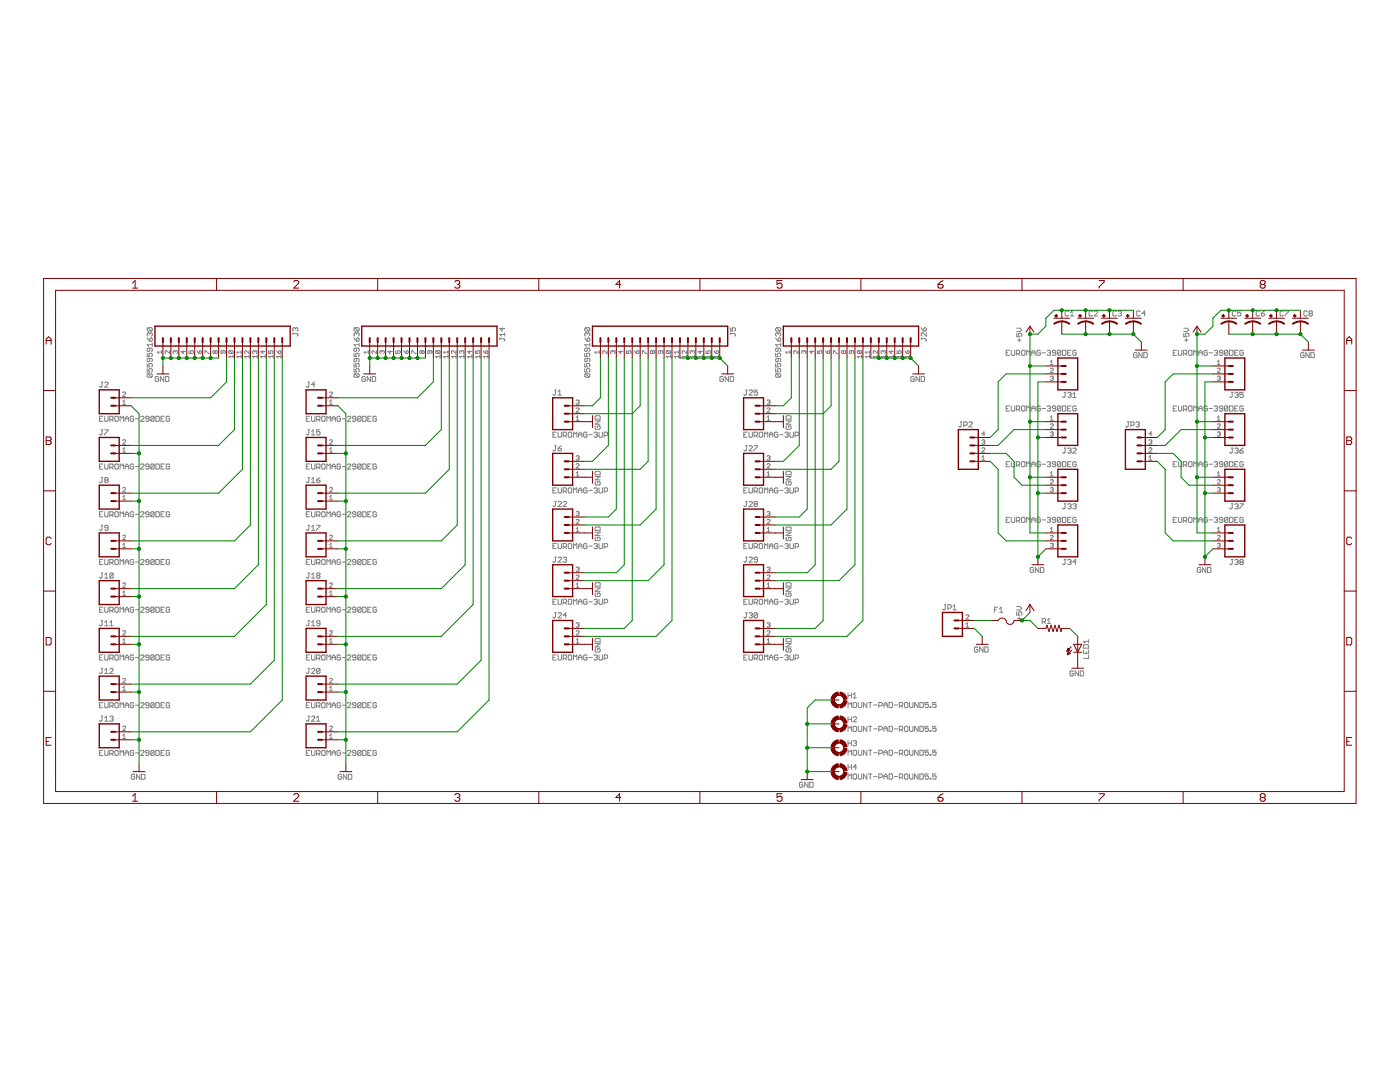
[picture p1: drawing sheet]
<svg xmlns="http://www.w3.org/2000/svg" width="279mm" height="216mm" viewBox="0 0 279 216" stroke-linecap="round" stroke-linejoin="round" font-family="sans-serif">
<g fill="none" stroke="#808080" stroke-width=".2">
<path d="M20.2 76.2h.3M20.4 76.2v.9l-.2 .2-.3-.2M20.9 76.4l.2-.2h.3l.2 .2v.2l-.7 .7h.7M24.5 78.4l.1-.2 .5 .2-.6 .7h.6M29.4 70.5v.7h.5l-.2-.4 .2-.3h.3l.2 .2v.3l-.2 .2M29.4 72.5v.7h.5l-.2-.3 .2-.4h.3l.2 .2v.3l-.2 .2M29.4 73.6v.6h.5l-.2-.5 .2-.1h.3l.2 .1v.4l-.2 .1M29.4 67.4l.5 .7M29.5 74.6h.7l.2 .2v.3l-.2 .2M29.5 74.6l-.1 .2v.3l.1 .2h.7M29.5 65.4l-.1 .2v.3l.1 .2h.7M29.5 65.4h.7l.2 .2v.3l-.2 .2"/>
<path d="M29.5 74.6l.7 .7M29.5 65.4l.7 .7M29.9 66.6l-.2-.2-.3 .2v.3l.1 .2M29.9 69.5v.5l-.2 .1-.3-.1v-.4l.1-.1h.7l.2 .1v.4l-.2 .1M29.9 71.5v.5l-.2 .2-.3-.2v-.3l.1-.2h.7l.2 .2v.3l-.2 .2M29.9 66.6l.2-.2 .3 .2v.3l-.2 .2M29.9 67.6l.2-.2 .3 .2v.3l-.2 .2h-.3zM29.9 66.6v.1M30.4 68.5v.6M30.4 68.8h-1l.3 .3M31.6 75.3l-.1-.2h-.4l-.1 .2v.7l.1 .1h.4l.1-.1v-.4h-.3M32.3 70.3h-.9l.3 .2"/>
<path d="M32.3 70v.5M32.7 75.1v1l-.7-1v1M33 75.1h.5l.2 .2v.7l-.2 .1h-.5zM33.8 70v.5l-.5-.5-.3 .1 .1 .4M35 70.1l-.2-.1-.3 .1 .2 .4M35 70.1l.1-.1 .3 .1-.1 .4M35 70.1v.2M36.6 70v.5l-.5-.4h.9M37.7 70v.5h.5l-.2-.2 .2-.3 .4 .1-.1 .4M39.3 70l.5 .5M39.8 70.1l.2-.1 .2 .4-.4 .1zM40.9 70.5v-.5l.9 .5"/>
<path d="M42.9 70.1l-.1-.1-.3 .1 .1 .4 .3-.1M42.9 70.1l.2-.1 .3 .1-.2 .4-.3-.1M42.9 70.1v.3M44.5 70v.4l-.1 .1-.3-.1 .1-.4h.6l.2 .1-.2 .4M45.8 70l-.1 .1 .1 .4h.6M45.8 70h.6l.1 .1-.1 .4M45.8 70l.6 .5M46.5 71.1h-.8l.3 .3M46.5 70.8v.6M48.1 71.1h-.9l.3 .3M48.1 70.3h-.9l.3 .2M48.1 70v.5"/>
<path d="M48.1 70.8v.6M49.7 71.1h-.9l.3 .3M49.7 70v.5l-.6-.5-.3 .1 .2 .4M49.7 70.8v.6M50.9 70.1l.1-.1 .3 .1-.1 .4M50.9 70.1l-.2-.1-.3 .1 .2 .4M50.9 70.1v.2M51.3 71.1h-.9l.3 .3M51.3 70.8v.6M52.5 70v.5l-.5-.4h.9M52.9 71.1h-.9l.3 .3M52.9 70.8v.6"/>
<path d="M53.6 70v.5h.4l-.1-.2 .1-.3 .5 .1-.2 .4M54.5 71.1h-.9l.3 .3M54.5 70.8v.6M55.2 70l.4 .5M55.6 70.1l.3-.1 .2 .4-.5 .1zM56.1 71.1h-.9l.3 .3M56.1 70.8v.6M58.4 66.6h.9l.2 .1-.2 .4M58.4 66.4v.3M58.9 65.6l-.1-.2-.4 .2v.3l.2 .2M58.9 65.6l.2-.2 .4 .2v.3l-.2 .2M58.9 65.6v.1"/>
<path d="M61.5 76.2h.3M61.6 76.2v.9l-.1 .2-.4-.2M62.8 76.8h-.6l.5-.6v1.1M65.8 78.4l.1-.2 .4 .2-.5 .7h.5M70.7 73.6v.6h.5l-.2-.5 .2-.1h.3l.2 .1v.4l-.2 .1M70.7 72.5v.7h.5l-.2-.3 .2-.4h.3l.2 .2v.3l-.2 .2M70.7 70.5v.7h.5l-.2-.4 .2-.3h.3l.2 .2v.3l-.2 .2M70.7 67.4l.5 .7M70.8 74.6l-.1 .2v.3l.1 .2h.7M70.8 74.6h.7l.2 .2v.3l-.2 .2M70.8 65.4l-.1 .2v.3l.1 .2h.7M70.8 65.4h.7l.2 .2v.3l-.2 .2"/>
<path d="M70.8 74.6l.7 .7M70.8 65.4l.7 .7M71.2 71.5v.5l-.2 .2-.3-.2v-.3l.1-.2h.7l.2 .2v.3l-.2 .2M71.2 69.5v.5l-.2 .1-.3-.1v-.4l.1-.1h.7l.2 .1v.4l-.2 .1M71.2 67.6l.3-.2 .2 .2v.3l-.2 .2h-.3zM71.2 66.6l-.2-.2-.3 .2v.3l.1 .2M71.2 66.6l.1-.2 .4 .2v.3l-.2 .2M71.2 66.6v.1M71.7 68.8h-1l.3 .3M71.7 68.5v.6M72.9 75.3l-.2-.2h-.3l-.2 .2v.7l.2 .1h.3l.2-.1v-.4h-.3M73.5 70.3h-.9l.3 .2"/>
<path d="M73.5 70v.5M74 75.1v1l-.7-1v1M74.3 75.1h.5l.2 .2v.7l-.2 .1h-.5zM75.1 70v.5l-.6-.5-.3 .1 .2 .4M76.3 70.1l-.2-.1-.3 .1 .2 .4M76.3 70.1l.1-.1 .3 .1-.1 .4M76.3 70.1v.2M77.9 70v.5l-.5-.4h.9M79 70v.5h.4l-.1-.2 .1-.3 .5 .1-.2 .4M80.6 70l.4 .5M81 70.1l.3-.1 .2 .4-.5 .1zM82.2 70.5v-.5l.9 .5"/>
<path d="M84.2 70.1l-.1-.1-.3 .1 .1 .4 .3-.1M84.2 70.1l.1-.1 .3 .1-.1 .4-.3-.1M84.2 70.1v.3M85.8 70v.4l-.2 .1-.3-.1 .2-.4h.6l.1 .1-.1 .4M87.1 70h.6l.1 .1-.1 .4M87.1 70l-.2 .1 .2 .4h.6M87.1 70l.6 .5M87.8 71.1h-.9l.3 .3M87.8 70.8v.6M89.4 71.1h-.9l.3 .3M89.4 70.3h-.9l.3 .2M89.4 70v.5"/>
<path d="M89.4 70.8v.6M91 71.1h-.9l.3 .3M91 70v.5l-.6-.5-.3 .1 .2 .4M91 70.8v.6M92.1 70.1l.2-.1 .3 .1-.2 .4M92.1 70.1l-.1-.1-.3 .1 .1 .4M92.1 70.1v.2M92.6 71.1h-.9l.3 .3M92.6 70.8v.6M93.7 70v.5l-.4-.4h.9M94.2 71.1h-.9l.3 .3M94.2 70.8v.6"/>
<path d="M94.9 70v.5h.4l-.1-.2 .1-.3 .5 .1-.2 .4M95.8 71.1h-.9l.3 .3M95.8 70.8v.6M96.5 70l.4 .5M96.9 70.1l.3-.1 .1 .4-.4 .1zM97.3 71.1h-.8l.3 .3M97.3 70.8v.6M99.7 67.6h.9l.1 .2-.1 .3M99.7 67.4v.4M100.2 65.4v.7l-.5-.5h1M100.7 66.4v.7M100.7 66.7h-1l.4 .4"/>
<path d="M110.7 77.8h.3M110.8 77.8v.9l-.1 .1-.4-.1M111.4 78.8h.7M111.4 78.2l.3-.4v1M115 80l.4-.2 .2 .2-.2 .3M116.7 73.6v.6h.5l-.2-.3 .2-.3h.3l.2 .1v.4l-.2 .1M116.7 72.5v.7h.5l-.2-.5 .2-.2h.3l.2 .2v.3l-.2 .2M116.7 70.5v.7h.5l-.2-.5 .2-.2h.3l.2 .2v.3l-.2 .2M116.7 67.4l.5 .7M116.9 74.6l-.2 .2v.3l.2 .2h.6M116.9 74.6h.6l.2 .2v.3l-.2 .2M116.9 65.4l-.2 .2v.3l.2 .2h.6"/>
<path d="M116.9 65.4h.6l.2 .2v.3l-.2 .2M116.9 74.6l.6 .7M116.9 65.4l.6 .7M117.2 71.5v.5l-.2 .2-.3-.2v-.3l.2-.2h.6l.2 .2v.3l-.2 .2M117.2 69.5v.5l-.2 .1-.3-.1v-.4l.2-.1h.6l.2 .1v.4l-.2 .1M117.2 67.6l.3-.2 .2 .2v.3l-.2 .2h-.3zM117.2 66.6l-.2-.2-.3 .2v.3l.2 .2M117.2 66.6l.2-.2 .3 .2v.3l-.2 .2M117.2 66.6v.1M117.7 68.8h-1l.3 .3M117.7 68.5v.6M119.6 70.3h-.9l.3 .2"/>
<path d="M119.6 70v.5M121.2 70v.5l-.6-.5-.3 .1 .1 .4M122.3 70.1l-.1-.1-.3 .1 .1 .4M122.3 70.1l.1-.1 .3 .1-.1 .4M122.3 70.1v.2M123.9 70v.5l-.5-.4h.9M125 70v.5h.5l-.2-.2 .2-.3 .4 .1-.1 .4M126.6 70l.5 .5M127.1 70.1l.3-.1 .1 .4-.4 .1zM128.2 70.5v-.5l.9 .5M130.2 70.1l-.1-.1-.3 .1 .1 .4 .3-.1M130.2 70.1l.2-.1 .3 .1-.2 .4-.3-.1"/>
<path d="M130.2 70.1v.3M131.8 70v.4l-.1 .1-.3-.1 .1-.4h.6l.2 .1-.2 .4M133.1 70h.6l.2 .1-.2 .4M133.1 70l-.1 .1 .1 .4h.6M133.1 70l.6 .5M133.9 71.1h-.9l.3 .3M133.9 70.8v.6M135.4 71.1h-.8l.3 .3M135.4 70.3h-.8l.3 .2M135.4 70v.5M135.4 70.8v.6M137 70v.5l-.7-.5-.2 .1 .2 .4"/>
<path d="M137 71.1h-.9l.3 .3M137 70.8v.6M138.2 70.1l-.2-.1-.3 .1 .2 .4M138.2 70.1l.1-.1 .3 .1-.1 .4M138.2 70.1v.2M138.6 71.1h-.9l.3 .3M138.6 70.8v.6M139.8 70v.5l-.5-.4h.9M140.2 71.1h-.9l.3 .3M140.2 70.8v.6M140.9 70v.5h.5l-.2-.4 .4-.1 .2 .1-.2 .4M141.8 71.1h-.9l.3 .3"/>
<path d="M141.8 70.8v.6M142.5 70l.4 .5M142.9 70.1l.3-.1 .2 .4-.5 .1zM143.4 71.1h-.9l.3 .3M143.4 70.8v.6M144.4 75.3l-.2-.2h-.4l-.1 .2v.7l.1 .1h.4l.2-.1v-.4h-.4M145.4 75.1v1l-.7-1v1M145.7 75.1h.5l.2 .2v.7l-.2 .1h-.5zM145.8 65.4v.7h.5l-.2-.5 .2-.2h.3l.2 .2v.3l-.2 .2M145.8 66.4v.3M145.8 66.6h.8l.2 .1-.2 .4M148.8 77.8h.3"/>
<path d="M148.9 77.8v.9l-.1 .1-.4-.1M149.5 78l.1-.2h.4l.2 .2v.2l-.7 .6h.7M151.2 77.8h-.7v.5l.3-.1 .4 .1v.4l-.2 .1h-.3l-.2-.1M153.1 80l.4-.2 .2 .2-.2 .3M154.8 73.6v.6h.5l-.2-.3 .2-.3h.3l.2 .1v.4l-.2 .1M154.8 72.5v.7h.5l-.2-.5 .2-.2h.3l.2 .2v.3l-.2 .2M154.8 70.5v.7h.5l-.2-.5 .2-.2h.3l.2 .2v.3l-.2 .2M154.8 67.4l.5 .7M155 74.6l-.2 .2v.3l.2 .2h.6M155 74.6h.6l.2 .2v.3l-.2 .2M155 65.4l-.2 .2v.3l.2 .2h.6M155 65.4h.6l.2 .2v.3l-.2 .2"/>
<path d="M155 74.6l.6 .7M155 65.4l.6 .7M155.3 71.5v.5l-.2 .2-.3-.2v-.3l.2-.2h.6l.2 .2v.3l-.2 .2M155.3 69.5v.5l-.2 .1-.3-.1v-.4l.2-.1h.6l.2 .1v.4l-.2 .1M155.3 67.6l.2-.2 .3 .2v.3l-.2 .2h-.3zM155.3 66.6l-.2-.2-.3 .2v.3l.2 .2M155.3 66.6l.2-.2 .3 .2v.3l-.2 .2M155.3 66.6v.1M155.8 68.8h-1l.3 .3M155.8 68.5v.6M157.7 70v.5M157.7 70.3h-.9l.3 .2"/>
<path d="M159.3 70v.5l-.8-.5-.1 .1 .1 .4M160.4 70.1l-.1-.1-.3 .1 .1 .4M160.4 70.1l.1-.1 .3 .1-.1 .4M160.4 70.1v.2M162 70v.5l-.4-.4h.8M163.2 70v.5h.4l-.2-.2 .2-.3 .4 .1-.1 .4M164.7 70l.5 .5M165.2 70.1l.3-.1 .1 .4-.4 .1zM166.3 70.5v-.5l.9 .5M168.3 70.1l-.1-.1-.3 .1 .1 .4 .3-.1M168.3 70.1l.2-.1 .3 .1-.2 .4-.3-.1M168.3 70.1v.3"/>
<path d="M169.9 70v.4l-.1 .1-.3-.1 .1-.4h.6l.2 .1-.2 .4M171.2 70h.6l.2 .1-.2 .4M171.2 70l-.1 .1 .1 .4h.6M171.2 70l.6 .5M172 71.1h-.9l.3 .3M172 70.8v.6M173.5 71.1h-.8l.3 .3M173.5 70.3h-.8l.3 .2M173.5 70v.5M173.5 70.8v.6M175.1 71.1h-.8l.2 .3M175.1 70v.5l-.7-.5-.1 .1 .1 .4"/>
<path d="M175.1 70.8v.6M176.3 70.1l-.2-.1-.2 .1 .1 .4M176.3 70.1l.1-.1 .3 .1-.1 .4M176.3 70.1v.2M176.7 71.1h-.8l.2 .3M176.7 70.8v.6M177.9 70v.5l-.5-.4h.9M178.3 71.1h-.9l.3 .3M178.3 70.8v.6M179 70v.5h.5l-.2-.2 .2-.3 .4 .1-.2 .4M179.9 71.1h-.9l.3 .3M179.9 70.8v.6"/>
<path d="M180.6 70l.4 .5M181 70.1l.3-.1 .2 .4-.5 .1zM181.5 71.1h-.9l.3 .3M181.5 70.8v.6M182.5 75.3l-.2-.2h-.4l-.1 .2v.7l.1 .1h.4l.2-.1v-.4h-.4M183.5 75.1v1l-.7-1v1M183.8 75.1h.5l.2 .2v.7l-.2 .1h-.5zM183.9 67.4v.4M183.9 65.4l.5 .7M183.9 67.6h.8l.2 .2-.2 .3M184.4 65.6l.3-.2 .2 .2v.3l-.2 .2h-.3zM184.9 66.4v.7l-.7-.7-.3 .2v.3l.1 .2"/>
<path d="M200.8 70.4h.3M201.5 69.9h-.7v1h.7M201.8 69.9v.8l.2 .2h.3l.2-.2v-.8M202.8 70.6h.5l.2-.2v-.3l-.2-.2h-.5v1M202.9 66.5v.7h.5l-.2-.5 .2-.2h.4l.1 .2v.3l-.1 .2M202.9 65.5h.7l.3 .3-.3 .4h-.7M203.1 67.9h.7M203.2 70.6l.3 .3M203.4 67.5v.7M204 69.9h.4l.2 .2v.6l-.2 .2h-.4l-.1-.2v-.6zM204.9 70.9v-1l.3 .3 .4-.3v1M205.9 70.4h.7"/>
<path d="M205.9 70.9v-.7l.3-.3 .4 .3v.7M207.6 70.1l-.1-.2h-.4l-.2 .2v.6l.2 .2h.4l.1-.2v-.3h-.3M208 70.4h.6M209 70.1l.1-.2h.4l.2 .2-.2 .3M209.3 70.4h.2M209.5 70.4l.2 .2-.2 .3h-.4l-.1-.2M209.6 75.2l.4-.1 .2 .1-.2 .3M209.6 72.2l.3-.3v.8M209.6 72.7h.6M209.6 73.6l.2-.1 .4 .1-.6 .7h.6M209.9 75.5h.1M210 75.5l.2 .1-.2 .3-.4-.1"/>
<path d="M210.7 70.4h-.5l-.2-.2 .2-.3h.3l.2 .2v.6l-.2 .2h-.3l-.2-.2M211.7 70.1l-.2-.2h-.3l-.2 .2v.6M211.7 70.1v.6l-.2 .2h-.3l-.2-.2M211.7 70.1l-.7 .6M212 69.9h.6l.1 .2v.6l-.1 .2h-.6zM212.4 78.3h.3M212.6 78.3v.8l-.2 .2-.4-.2M213.1 70.4h.3M213.1 78.5l.2-.2h.3l.2 .2-.2 .3M213.3 62.2l-.2-.2h-.4l-.1 .2v.7l.1 .2h.4l.2-.2M213.4 78.8h.2M213.6 78.8l.2 .2-.2 .3h-.3l-.2-.2"/>
<path d="M213.6 63.1h.7M213.6 62.4l.4-.4v1.1M213.8 69.9h-.7v1h.7M214.1 79.3h.7M214.1 78.6l.3-.3v1M214.8 70.1l-.2-.2h-.3l-.2 .2v.6l.2 .2h.3l.2-.2v-.3h-.4M218 62.2l-.2-.2h-.3l-.2 .2v.7l.2 .2h.3l.2-.2M218.4 62.2l.1-.2h.4l.2 .2v.2l-.7 .7h.7M222.8 62.2l-.2-.2h-.3l-.2 .2v.7l.2 .2h.3l.2-.2M223.1 62.2l.2-.2h.3l.2 .2-.2 .3M223.5 62.5h.1M223.6 62.5l.2 .2-.2 .4h-.3l-.2-.2"/>
<path d="M226.9 70.5l-.1-.1h-.4l-.2 .1v.7l.2 .2h.4l.1-.2v-.3h-.3M227.6 62.2l-.2-.2h-.4l-.1 .2v.7l.1 .2h.4l.2-.2M227.9 70.4v1l-.6-1v1M228.3 70.4h.5l.2 .1v.7l-.2 .2h-.5zM228.6 62.5h-.7l.5-.5v1.1M234.1 70.4h.4M234.8 69.9h-.7v1h.7M235.2 69.9v.8l.1 .2h.4l.1-.2v-.8M236.2 70.6h.5l.2-.2v-.3l-.2-.2h-.5v1M236.2 66.5v.7h.5l-.1-.5 .1-.2h.4l.2 .2v.3l-.2 .2M236.2 65.5h.7l.4 .3-.4 .4h-.7M236.4 67.9h.7"/>
<path d="M236.5 70.6l.4 .3M236.7 67.5v.7M237.4 69.9h.3l.2 .2v.6l-.2 .2h-.3l-.2-.2v-.6zM238.2 70.9v-1l.4 .3 .3-.3v1M239.2 70.4h.7M239.2 70.9v-.7l.4-.3 .3 .3v.7M241 70.1l-.2-.2h-.3l-.2 .2v.6l.2 .2h.3l.2-.2v-.3h-.4M241.3 70.4h.7M242.3 70.1l.2-.2h.3l.2 .2-.2 .3M242.7 70.4h.1M242.8 70.4l.2 .2-.2 .3h-.3l-.2-.2M243 72.7h.5"/>
<path d="M243 73.6l.1-.1 .4 .1-.5 .7h.5M243 75.2l.4-.1 .1 .1-.1 .3M243 72.2l.2-.3v.8M243.2 75.5h.2M243.4 75.5l.1 .1-.1 .3-.4-.1M244 70.4h-.5l-.1-.2 .1-.3h.4l.1 .2v.6l-.1 .2h-.4l-.1-.2M245 70.1l-.1-.2h-.4l-.1 .2v.6M245 70.1v.6l-.1 .2h-.4l-.1-.2M245 70.1l-.6 .6M245.4 69.9h.5l.2 .2v.6l-.2 .2h-.5zM245.7 78.3h.4M245.9 78.3v.8l-.2 .2-.3-.2"/>
<path d="M246.4 70.4h.4M246.4 78.5l.2-.2h.3l.2 .2-.2 .3M246.6 62.2l-.2-.2h-.3l-.2 .2v.7l.2 .2h.3l.2-.2M246.8 78.8h.1M246.9 78.8l.2 .2-.2 .3h-.3l-.2-.2M247.1 69.9h-.7v1h.7M247.6 62h-.6v.5l.3-.1 .3 .1v.4l-.1 .2h-.4l-.1-.2M248.1 70.1l-.2-.2h-.3l-.2 .2v.6l.2 .2h.3l.2-.2v-.3h-.3M248.1 78.3h-.7v.5l.4-.2 .3 .2v.3l-.2 .2h-.3l-.2-.2M251.4 62.2l-.2-.2h-.3l-.2 .2v.7l.2 .2h.3l.2-.2M251.7 62.5h.5l.2 .4-.2 .2h-.3l-.2-.2zM252.4 62l-.7 .5"/>
<path d="M256.1 62.2l-.1-.2h-.4l-.1 .2v.7l.1 .2h.4l.1-.2M256.5 62h.7l-.7 1.1M260.3 70.5l-.2-.1h-.3l-.2 .1v.7l.2 .2h.3l.2-.2v-.3h-.4M260.9 62.2l-.2-.2h-.3l-.2 .2v.7l.2 .2h.3l.2-.2M261.3 70.4v1l-.7-1v1M261.4 62.5l-.2-.1 .2-.4h.3l.2 .2-.2 .3M261.4 62.5l-.2 .2 .2 .4h.3l.2-.2-.2-.4M261.4 62.5h.3M261.6 70.4h.5l.2 .1v.7l-.2 .2h-.5zM19.9 83.6h.3M19.9 93.1h.3M20.2 85.8h.3"/>
<path d="M20.2 95.3h.3M20.4 85.8v.8l-.2 .2-.3-.2M20.4 95.3v.8l-.2 .2-.3-.2M20.5 83.1h-.6v1h.6M20.5 92.6h-.6v1h.6M20.9 83.1v.8l.2 .2h.3l.2-.2v-.8M20.9 85.8h.7l-.7 1M20.9 92.6v.8l.2 .2h.3l.2-.2v-.8M21.1 95.8l-.2-.2 .2-.3h.3l.2 .2-.2 .3M21.1 95.8l-.2 .2 .2 .3h.3l.2-.2-.2-.3M21.1 95.8h.3M21.9 83.7h.5l.2-.1v-.4l-.2-.1h-.5v1"/>
<path d="M21.9 93.3h.5l.2-.2v-.3l-.2-.2h-.5v1M22.2 83.7l.4 .4M22.2 93.3l.4 .3M23.1 83.1h.3l.2 .1v.7l-.2 .2h-.3l-.2-.2v-.7zM23.1 92.6h.3l.2 .2v.6l-.2 .2h-.3l-.2-.2v-.6zM24 84.1v-1l.3 .3 .3-.3v1M24 93.6v-1l.3 .3 .3-.3v1M24.5 80.7h.6M24.5 80.1l.3-.3v.9M24.5 89.6l.3-.3v.9M24.5 99.2l.3-.3v.8M24.5 87.9l.1-.1 .5 .1-.6 .7h.6"/>
<path d="M24.5 97.4l.1-.1 .5 .1-.6 .7h.6M24.5 90.2h.6M24.5 99.7h.6M25 83.6h.7M25 84.1v-.7l.3-.3 .4 .3v.7M25 93.6v-.7l.3-.3 .4 .3v.7M25 93.1h.7M26.7 83.2l-.2-.1h-.3l-.2 .1v.7l.2 .2h.3l.2-.2v-.3h-.4M26.7 92.8l-.2-.2h-.3l-.2 .2v.6l.2 .2h.3l.2-.2v-.3h-.4M27 83.6h.7M27 93.1h.7M28 83.2l.2-.1h.4l.1 .1v.2l-.7 .7h.7"/>
<path d="M28 92.8l.2-.2h.4l.1 .2v.1l-.7 .7h.7M29.7 83.6h-.5l-.1-.2 .1-.3h.4l.1 .1v.7l-.1 .2h-.4l-.1-.2M29.7 93.1h-.5l-.1-.2 .1-.3h.4l.1 .2v.6l-.1 .2h-.4l-.1-.2M30.8 83.2l-.2-.1h-.3l-.2 .1v.7M30.8 83.2v.7l-.2 .2h-.3l-.2-.2M30.8 92.8l-.2-.2h-.3l-.2 .2v.6M30.8 92.8v.6l-.2 .2h-.3l-.2-.2M30.8 83.2l-.7 .7M30.8 92.8l-.7 .6M31.1 83.1h.5l.2 .1v.7l-.2 .2h-.5zM31.1 92.6h.5l.2 .2v.6l-.2 .2h-.5zM32.1 83.6h.4"/>
<path d="M32.1 93.1h.4M32.8 83.1h-.7v1h.7M32.8 92.6h-.7v1h.7M33.8 83.2l-.1-.1h-.4l-.1 .1v.7l.1 .2h.4l.1-.2v-.3h-.3M33.8 92.8l-.1-.2h-.4l-.1 .2v.6l.1 .2h.4l.1-.2v-.3h-.3M61.1 83.6h.4M61.1 93.1h.4M61.5 85.8h.3M61.5 95.3h.3M61.6 85.8v.8l-.1 .2-.4-.2M61.6 95.3v.8l-.1 .2-.4-.2M61.8 83.1h-.7v1h.7"/>
<path d="M61.8 92.6h-.7v1h.7M62.2 86.8h.6M62.2 83.1v.8l.1 .2h.4l.1-.2v-.8M62.2 92.6v.8l.1 .2h.4l.1-.2v-.8M62.2 96.3h.6M62.2 86.1l.3-.3v1M62.2 95.6l.3-.3v1M63.2 83.7h.5l.2-.1v-.4l-.2-.1h-.5v1M63.2 93.3h.5l.2-.2v-.3l-.2-.2h-.5v1M63.2 95.8h.5l.2 .3-.2 .2h-.3l-.2-.2zM63.5 83.7l.4 .4M63.5 93.3l.4 .3"/>
<path d="M63.9 85.8h-.7v.5l.3-.2 .4 .2v.3l-.2 .2h-.3l-.2-.2M63.9 95.3l-.7 .5M64.4 83.1h.3l.2 .1v.7l-.2 .2h-.3l-.2-.2v-.7zM64.4 92.6h.3l.2 .2v.6l-.2 .2h-.3l-.2-.2v-.6zM65.2 84.1v-1l.4 .3 .3-.3v1M65.2 93.6v-1l.4 .3 .3-.3v1M65.8 80.7h.5M65.8 90.2h.5M65.8 87.9l.1-.1 .4 .1-.5 .7h.5M65.8 99.7h.5M65.8 97.4l.1-.1 .4 .1-.5 .7h.5M65.8 80.1l.3-.3v.9"/>
<path d="M65.8 89.6l.3-.3v.9M65.8 99.2l.3-.3v.8M66.3 83.6h.6M66.3 93.1h.6M66.3 84.1v-.7l.3-.3 .3 .3v.7M66.3 93.6v-.7l.3-.3 .3 .3v.7M67.9 83.2l-.1-.1h-.4l-.1 .1v.7l.1 .2h.4l.1-.2v-.3h-.3M67.9 92.8l-.1-.2h-.4l-.1 .2v.6l.1 .2h.4l.1-.2v-.3h-.3M68.3 83.6h.7M68.3 93.1h.7M69.3 83.2l.2-.1h.3l.2 .1v.2l-.7 .7h.7M69.3 92.8l.2-.2h.3l.2 .2v.1l-.7 .7h.7"/>
<path d="M71 83.6h-.5l-.2-.2 .2-.3h.3l.2 .1v.7l-.2 .2h-.3l-.2-.2M71 93.1h-.5l-.2-.2 .2-.3h.3l.2 .2v.6l-.2 .2h-.3l-.2-.2M72.1 83.2l-.2-.1h-.4l-.1 .1v.7M72.1 83.2v.7l-.2 .2h-.4l-.1-.2M72.1 92.8l-.2-.2h-.4l-.1 .2v.6M72.1 92.8v.6l-.2 .2h-.4l-.1-.2M72.1 83.2l-.7 .7M72.1 92.8l-.7 .6M72.4 83.1h.5l.2 .1v.7l-.2 .2h-.5zM72.4 92.6h.5l.2 .2v.6l-.2 .2h-.5zM73.4 83.6h.3M73.4 93.1h.3"/>
<path d="M74.1 83.1h-.7v1h.7M74.1 92.6h-.7v1h.7M75.1 83.2l-.1-.1h-.4l-.2 .1v.7l.2 .2h.4l.1-.2v-.3h-.3M75.1 92.8l-.1-.2h-.4l-.2 .2v.6l.2 .2h.4l.1-.2v-.3h-.3M110.3 86.7h.4M110.3 97.9h.4M110.7 88.9h.3M110.8 88.9v.9l-.1 .2-.4-.2M111 86.2h-.7v1h.7M111 97.3h-.7v1.1h.7M111.4 86.2v.9l.1 .1h.4l.2-.1v-.9M111.4 89.5h.5l.2 .3-.2 .2h-.4l-.1-.2z"/>
<path d="M111.4 97.3v.9l.1 .2h.4l.2-.2v-.9M112.1 88.9l-.7 .6M112.4 86.9h.5l.2-.2v-.3l-.2-.2h-.5v1M112.4 98h.5l.2-.1v-.4l-.2-.2h-.5v1.1M112.7 86.9l.4 .3M112.7 98l.4 .4M113.6 86.2h.3l.2 .2v.7l-.2 .1h-.3l-.2-.1v-.7zM113.6 97.3h.3l.2 .2v.7l-.2 .2h-.3l-.2-.2v-.7zM114.4 87.2v-1l.4 .4 .3-.4v1M114.4 98.4v-1.1l.4 .4 .3-.4v1.1M115 92.7l.1-.2 .5 .2-.6 .7h.6M115 81.6l.1-.2 .5 .2-.6 .7h.6"/>
<path d="M115 91.1l.4-.2 .2 .2-.2 .3M115 83.3l.3-.3v.9M115 94.4l.3-.3v.9M115 83.9h.6M115 95h.6M115.3 80.3h.1M115.3 91.4h.1M115.4 80.3l.2 .1-.2 .3-.4-.2M115.4 91.4l.2 .1-.2 .3-.4-.1M115.5 86.7h.6M115.5 87.2v-.6l.3-.4 .3 .4v.6M115.5 98.4v-.7l.3-.4 .3 .4v.7"/>
<path d="M115.5 97.9h.6M117.2 86.4l-.2-.2h-.4l-.1 .2v.7l.1 .1h.4l.2-.1v-.4h-.4M117.2 97.5l-.2-.2h-.4l-.1 .2v.7l.1 .2h.4l.2-.2v-.3h-.4M117.5 86.7h.7M117.5 97.9h.7M118.5 86.4l.2-.2h.3l.2 .2-.2 .3M118.5 97.5l.2-.2h.3l.2 .2-.2 .4M118.8 84h1l-1 .6h1M118.8 95.1h1l-1 .7h1M118.9 86.7h.1M118.9 97.9h.1M118.9 85l-.1 .2v.3l.1 .2h.7l.2-.2v-.3l-.2-.2h-.3v.3"/>
<path d="M118.9 83h.7l.2 .1v.5h-1v-.5zM118.9 94h.7l.2 .2v.5h-1v-.5zM118.9 96.1l-.1 .2v.3l.1 .2h.7l.2-.2v-.3l-.2-.2h-.3v.3M119 86.7l.2 .2-.2 .3h-.3l-.2-.1M119 97.9l.2 .1-.2 .4h-.3l-.2-.2M119.5 86.2v.9l.2 .1h.4l.1-.1v-.9M119.5 97.3v.9l.2 .2h.4l.1-.2v-.9M120.6 86.9h.5l.2-.2v-.3l-.2-.2h-.5v1M120.6 98h.5l.2-.1v-.4l-.2-.2h-.5v1.1M148.4 86.7h.4M148.4 97.9h.4M148.8 88.9h.3"/>
<path d="M148.9 88.9v.9l-.1 .2-.4-.2M149.1 86.2h-.7v1h.7M149.1 97.3h-.7v1.1h.7M149.5 86.2v.9l.1 .1h.4l.2-.1v-.9M149.5 97.3v.9l.1 .2h.4l.2-.2v-.9M149.5 89.1l.1-.2h.4l.2 .2v.2l-.7 .7h.7M150.5 86.9h.5l.2-.2v-.3l-.2-.2h-.5v1M150.5 98h.5l.2-.1v-.4l-.2-.2h-.5v1.1M150.5 88.9h.7l-.7 1.1M150.8 86.9l.4 .3M150.8 98l.4 .4M151.7 86.2h.3l.2 .2v.7l-.2 .1h-.3l-.2-.1v-.7z"/>
<path d="M151.7 97.3h.3l.2 .2v.7l-.2 .2h-.3l-.2-.2v-.7zM152.5 87.2v-1l.4 .4 .3-.4v1M152.5 98.4v-1.1l.4 .4 .3-.4v1.1M153.1 81.6l.1-.2 .5 .2-.6 .7h.6M153.1 83.9h.6M153.1 92.7l.1-.2 .5 .2-.6 .7h.6M153.1 95h.6M153.1 91.1l.4-.2 .2 .2-.2 .3M153.1 83.3l.3-.3v.9M153.1 94.4l.3-.3v.9M153.4 80.3h.1M153.4 91.4h.1"/>
<path d="M153.5 80.3l.2 .1-.2 .3-.4-.2M153.5 91.4l.2 .1-.2 .3-.4-.1M153.6 86.7h.6M153.6 97.9h.6M153.6 87.2v-.6l.3-.4 .3 .4v.6M153.6 98.4v-.7l.3-.4 .3 .4v.7M155.3 86.4l-.2-.2h-.4l-.1 .2v.7l.1 .1h.4l.2-.1v-.4h-.4M155.3 97.5l-.2-.2h-.4l-.1 .2v.7l.1 .2h.4l.2-.2v-.3h-.4M155.6 86.7h.7M155.6 97.9h.7M156.6 86.4l.2-.2h.3l.2 .2-.2 .3M156.6 97.5l.2-.2h.3l.2 .2-.2 .4"/>
<path d="M156.9 84h1l-1 .6h1M156.9 83.1l.1-.1h.7l.2 .1v.5h-1zM156.9 95.1h1l-1 .7h1M156.9 94.2l.1-.2h.7l.2 .2v.5h-1zM157 86.7h.1M157 97.9h.1M157 85l-.1 .2v.3l.1 .2h.7l.2-.2v-.3l-.2-.2h-.3v.3M157 96.1l-.1 .2v.3l.1 .2h.7l.2-.2v-.3l-.2-.2h-.3v.3M157.1 86.7l.2 .2-.2 .3h-.3l-.2-.1M157.1 97.9l.2 .1-.2 .4h-.3l-.2-.2M157.6 86.2v.9l.2 .1h.4l.1-.1v-.9M157.6 97.3v.9l.2 .2h.4l.1-.2v-.9"/>
<path d="M158.7 86.9h.5l.2-.2v-.3l-.2-.2h-.5v1M158.7 98h.5l.2-.1v-.4l-.2-.2h-.5v1.1M191.6 84.2h.4M191.8 84.2v.8l-.2 .2-.3-.2M192.3 84.9h.5l.2-.2v-.4l-.2-.1h-.5v1M193.4 84.3l.1-.1h.4l.1 .1v.2l-.6 .7h.6M195.9 87.9l.5-.1 .1 .1-.1 .3M195.9 89.5l.2-.2 .4 .2-.6 .7h.6M195.9 91.2l.3-.3v.9M195.9 91.8h.6M196.2 88.2h.2M196.4 88.2l.1 .1-.1 .3-.5-.1"/>
<path d="M196.5 86.6h-.6l.5-.4v.8M200.8 92.6h.3M200.8 81.5h.3M201.5 81h-.7v1h.7M201.5 92.1h-.7v1h.7M201.8 81v.9l.2 .1h.3l.2-.1v-.9M201.8 92.1v.9l.2 .1h.3l.2-.1v-.9M202.8 81.7h.5l.2-.2v-.3l-.2-.2h-.5v1M202.8 92.8h.5l.2-.2v-.3l-.2-.2h-.5v1M203.2 81.7l.3 .3M203.2 92.8l.3 .3M204 81h.4l.2 .2v.7l-.2 .1h-.4l-.1-.1v-.7z"/>
<path d="M204 92.1h.4l.2 .2v.7l-.2 .1h-.4l-.1-.1v-.7zM204.9 82v-1l.3 .3 .4-.3v1M204.9 93.1v-1l.3 .4 .4-.4v1M205.9 92.6h.7M205.9 82v-.7l.3-.3 .4 .3v.7M205.9 93.1v-.6l.3-.4 .4 .4v.6M205.9 81.5h.7M207.6 92.3l-.1-.2h-.4l-.2 .2v.7l.2 .1h.4l.1-.1v-.4h-.3M207.6 81.2l-.1-.2h-.4l-.2 .2v.7l.2 .1h.4l.1-.1v-.4h-.3M208 92.6h.6M208 81.5h.6M209 81.2l.1-.2h.4l.2 .2-.2 .3"/>
<path d="M209 92.3l.1-.2h.4l.2 .2-.2 .3M209.3 92.6h.2M209.3 81.5h.2M209.5 81.5l.2 .2-.2 .3h-.4l-.1-.1M209.5 92.6l.2 .2-.2 .3h-.4l-.1-.1M209.6 86.3l.4-.1 .2 .1-.2 .3M209.6 97.4l.4-.1 .2 .1-.2 .3M209.6 83.9h.6M209.6 95h.6M209.6 83.3l.3-.3v.9M209.6 94.4l.3-.3v.9M209.6 84.7l.2-.1 .4 .1-.6 .7h.6"/>
<path d="M209.6 95.8l.2-.1 .4 .1-.6 .8h.6M209.9 86.6h.1M209.9 97.7h.1M210 97.7l.2 .2-.2 .2-.4-.1M210 86.6l.2 .1-.2 .3-.4-.1M210.7 92.6h-.5l-.2-.1 .2-.4h.3l.2 .2v.7l-.2 .1h-.3l-.2-.1M210.7 81.5h-.5l-.2-.2 .2-.3h.3l.2 .2v.7l-.2 .1h-.3l-.2-.1M211.7 81.2l-.2-.2h-.3l-.2 .2v.7M211.7 92.3l-.2-.2h-.3l-.2 .2v.7M211.7 81.2v.7l-.2 .1h-.3l-.2-.1M211.7 92.3v.7l-.2 .1h-.3l-.2-.1M211.7 81.2l-.7 .7"/>
<path d="M211.7 92.3l-.7 .7M212 81h.6l.1 .2v.7l-.1 .1h-.6zM212 92.1h.6l.1 .2v.7l-.1 .1h-.6zM212.4 89.4h.3M212.6 89.4v.9l-.2 .1-.4-.1M213.1 92.6h.3M213.1 81.5h.3M213.1 89.6l.2-.2h.3l.2 .2-.2 .3M213.4 89.9h.2M213.6 89.9l.2 .2-.2 .3h-.3l-.2-.1M213.8 81h-.7v1h.7M213.8 92.1h-.7v1h.7"/>
<path d="M214.1 89.6l.2-.2h.3l.2 .2v.1l-.7 .7h.7M214.8 92.3l-.2-.2h-.3l-.2 .2v.7l.2 .1h.3l.2-.1v-.4h-.4M214.8 81.2l-.2-.2h-.3l-.2 .2v.7l.2 .1h.3l.2-.1v-.4h-.4M225 84.2h.3M225.2 84.2v.8l-.2 .2-.4-.2M225.7 84.9h.5l.2-.2v-.4l-.2-.1h-.5v1M226.7 84.3l.2-.1h.3l.2 .1-.2 .4M227 84.7h.2M227.2 84.7l.2 .2-.2 .3h-.3l-.2-.2M229.3 89.5l.1-.2 .5 .2-.6 .7h.6M229.3 91.8h.6M229.3 87.9l.4-.1 .2 .1-.2 .3"/>
<path d="M229.3 91.2l.3-.3v.9M229.6 88.2h.1M229.7 88.2l.2 .1-.2 .3-.4-.1M229.9 86.6h-.6l.4-.4v.8M234.1 92.6h.4M234.1 81.5h.4M234.8 81h-.7v1h.7M234.8 92.1h-.7v1h.7M235.2 81v.9l.1 .1h.4l.1-.1v-.9M235.2 92.1v.9l.1 .1h.4l.1-.1v-.9M236.2 81.7h.5l.2-.2v-.3l-.2-.2h-.5v1M236.2 92.8h.5l.2-.2v-.3l-.2-.2h-.5v1"/>
<path d="M236.5 81.7l.4 .3M236.5 92.8l.4 .3M237.4 81h.3l.2 .2v.7l-.2 .1h-.3l-.2-.1v-.7zM237.4 92.1h.3l.2 .2v.7l-.2 .1h-.3l-.2-.1v-.7zM238.2 82v-1l.4 .3 .3-.3v1M238.2 93.1v-1l.4 .4 .3-.4v1M239.2 92.6h.7M239.2 81.5h.7M239.2 82v-.7l.4-.3 .3 .3v.7M239.2 93.1v-.6l.4-.4 .3 .4v.6M241 92.3l-.2-.2h-.3l-.2 .2v.7l.2 .1h.3l.2-.1v-.4h-.4M241 81.2l-.2-.2h-.3l-.2 .2v.7l.2 .1h.3l.2-.1v-.4h-.4"/>
<path d="M241.3 92.6h.7M241.3 81.5h.7M242.3 81.2l.2-.2h.3l.2 .2-.2 .3M242.3 92.3l.2-.2h.3l.2 .2-.2 .3M242.7 92.6h.1M242.7 81.5h.1M242.8 81.5l.2 .2-.2 .3h-.3l-.2-.1M242.8 92.6l.2 .2-.2 .3h-.3l-.2-.1M243 97.4l.4-.1 .1 .1-.1 .3M243 95.8l.1-.1 .4 .1-.5 .8h.5M243 83.9h.5M243 95h.5"/>
<path d="M243 84.7l.1-.1 .4 .1-.5 .7h.5M243 86.3l.4-.1 .1 .1-.1 .3M243 83.3l.2-.3v.9M243 94.4l.2-.3v.9M243.2 86.6h.2M243.2 97.7h.2M243.4 86.6l.1 .1-.1 .3-.4-.1M243.4 97.7l.1 .2-.1 .2-.4-.1M244 92.6h-.5l-.1-.1 .1-.4h.4l.1 .2v.7l-.1 .1h-.4l-.1-.1M244 81.5h-.5l-.1-.2 .1-.3h.4l.1 .2v.7l-.1 .1h-.4l-.1-.1M245 81.2l-.1-.2h-.4l-.1 .2v.7M245 81.2v.7l-.1 .1h-.4l-.1-.1"/>
<path d="M245 92.3l-.1-.2h-.4l-.1 .2v.7M245 92.3v.7l-.1 .1h-.4l-.1-.1M245 81.2l-.6 .7M245 92.3l-.6 .7M245.4 81h.5l.2 .2v.7l-.2 .1h-.5zM245.4 92.1h.5l.2 .2v.7l-.2 .1h-.5zM245.7 89.4h.4M245.9 89.4v.9l-.2 .1-.3-.1M246.4 92.6h.4M246.4 81.5h.4M246.4 89.6l.2-.2h.3l.2 .2-.2 .3M246.8 89.9h.1"/>
<path d="M246.9 89.9l.2 .2-.2 .3h-.3l-.2-.1M247.1 81h-.7v1h.7M247.1 92.1h-.7v1h.7M247.4 89.9h.5l.2 .4-.2 .1h-.3l-.2-.1zM248.1 92.3l-.2-.2h-.3l-.2 .2v.7l.2 .1h.3l.2-.1v-.4h-.3M248.1 81.2l-.2-.2h-.3l-.2 .2v.7l.2 .1h.3l.2-.1v-.4h-.3M248.1 89.4l-.7 .5M19.9 102.6h.3M19.9 112.1h.3M20.2 104.8h.3M20.2 114.3h.3M20.4 104.8v.9l-.2 .1-.3-.1"/>
<path d="M20.4 114.3v.9l-.2 .2-.3-.2M20.5 102.1h-.6v1h.6M20.5 111.6h-.6v1h.6M20.9 102.1v.9l.2 .1h.3l.2-.1v-.9M20.9 111.6v.9l.2 .1h.3l.2-.1v-.9M20.9 115.4h.7M20.9 114.7l.3-.4v1.1M21.6 105.3h-.5l-.2-.1 .2-.4h.3l.2 .2v.7l-.2 .1h-.3l-.2-.1M21.9 102.8h.5l.2-.2v-.3l-.2-.2h-.5v1M21.9 112.3h.5l.2-.2v-.3l-.2-.2h-.5v1M22.2 102.8l.4 .3M22.2 112.3l.4 .3"/>
<path d="M22.6 114.5l-.2-.2h-.3l-.2 .2v.7M22.6 114.5v.7l-.2 .2h-.3l-.2-.2M22.6 114.5l-.7 .7M23.1 102.1h.3l.2 .2v.7l-.2 .1h-.3l-.2-.1v-.7zM23.1 111.6h.3l.2 .2v.7l-.2 .1h-.3l-.2-.1v-.7zM24 103.1v-1l.3 .3 .3-.3v1M24 112.6v-1l.3 .4 .3-.4v1M24.5 108.7l.3-.3v.9M24.5 118.2l.3-.3v.9M24.5 107l.1-.2 .5 .2-.6 .7h.6M24.5 116.5l.1-.2 .5 .2-.6 .7h.6M24.5 109.3h.6"/>
<path d="M24.5 118.8h.6M25 103.1v-.7l.3-.3 .4 .3v.7M25 112.6v-.6l.3-.4 .4 .4v.6M25 102.6h.7M25 112.1h.7M26.7 102.3l-.2-.2h-.3l-.2 .2v.7l.2 .1h.3l.2-.1v-.4h-.4M26.7 111.8l-.2-.2h-.3l-.2 .2v.7l.2 .1h.3l.2-.1v-.4h-.4M27 102.6h.7M27 112.1h.7M28 102.3l.2-.2h.4l.1 .2v.1l-.7 .7h.7M28 111.8l.2-.2h.4l.1 .2v.2l-.7 .6h.7M29.7 102.6h-.5l-.1-.2 .1-.3h.4l.1 .2v.7l-.1 .1h-.4l-.1-.1"/>
<path d="M29.7 112.1h-.5l-.1-.1 .1-.4h.4l.1 .2v.7l-.1 .1h-.4l-.1-.1M30.8 102.3l-.2-.2h-.3l-.2 .2v.7M30.8 111.8l-.2-.2h-.3l-.2 .2v.7M30.8 102.3v.7l-.2 .1h-.3l-.2-.1M30.8 111.8v.7l-.2 .1h-.3l-.2-.1M30.8 102.3l-.7 .7M30.8 111.8l-.7 .7M31.1 102.1h.5l.2 .2v.7l-.2 .1h-.5zM31.1 111.6h.5l.2 .2v.7l-.2 .1h-.5zM32.1 102.6h.4M32.1 112.1h.4M32.8 102.1h-.7v1h.7"/>
<path d="M32.8 111.6h-.7v1h.7M33.8 102.3l-.1-.2h-.4l-.1 .2v.7l.1 .1h.4l.1-.1v-.4h-.3M33.8 111.8l-.1-.2h-.4l-.1 .2v.7l.1 .1h.4l.1-.1v-.4h-.3M61.1 102.6h.4M61.1 112.1h.4M61.5 104.8h.3M61.5 114.3h.3M61.6 104.8v.9l-.1 .1-.4-.1M61.6 114.3v.9l-.1 .2-.4-.2M61.8 102.1h-.7v1h.7M61.8 111.6h-.7v1h.7M62.2 102.1v.9l.1 .1h.4l.1-.1v-.9"/>
<path d="M62.2 111.6v.9l.1 .1h.4l.1-.1v-.9M62.2 105.8h.6M62.2 115.4h.6M62.2 105.2l.3-.4v1M62.2 114.7l.3-.4v1.1M63.2 102.8h.5l.2-.2v-.3l-.2-.2h-.5v1M63.2 112.3h.5l.2-.2v-.3l-.2-.2h-.5v1M63.2 104.8h.7l-.7 1M63.4 114.9l-.2-.2 .2-.4h.3l.2 .2-.2 .4M63.4 114.9l-.2 .1 .2 .4h.3l.2-.2-.2-.3M63.4 114.9h.3M63.5 102.8l.4 .3"/>
<path d="M63.5 112.3l.4 .3M64.4 102.1h.3l.2 .2v.7l-.2 .1h-.3l-.2-.1v-.7zM64.4 111.6h.3l.2 .2v.7l-.2 .1h-.3l-.2-.1v-.7zM65.2 103.1v-1l.4 .3 .3-.3v1M65.2 112.6v-1l.4 .4 .3-.4v1M65.8 116.5l.1-.2 .4 .2-.5 .7h.5M65.8 109.3h.5M65.8 107l.1-.2 .4 .2-.5 .7h.5M65.8 118.8h.5M65.8 108.7l.3-.3v.9M65.8 118.2l.3-.3v.9M66.3 102.6h.6"/>
<path d="M66.3 112.1h.6M66.3 103.1v-.7l.3-.3 .3 .3v.7M66.3 112.6v-.6l.3-.4 .3 .4v.6M67.9 102.3l-.1-.2h-.4l-.1 .2v.7l.1 .1h.4l.1-.1v-.4h-.3M67.9 111.8l-.1-.2h-.4l-.1 .2v.7l.1 .1h.4l.1-.1v-.4h-.3M68.3 102.6h.7M68.3 112.1h.7M69.3 102.3l.2-.2h.3l.2 .2v.1l-.7 .7h.7M69.3 111.8l.2-.2h.3l.2 .2v.2l-.7 .6h.7M71 102.6h-.5l-.2-.2 .2-.3h.3l.2 .2v.7l-.2 .1h-.3l-.2-.1M71 112.1h-.5l-.2-.1 .2-.4h.3l.2 .2v.7l-.2 .1h-.3l-.2-.1M72.1 102.3l-.2-.2h-.4l-.1 .2v.7"/>
<path d="M72.1 102.3v.7l-.2 .1h-.4l-.1-.1M72.1 111.8l-.2-.2h-.4l-.1 .2v.7M72.1 111.8v.7l-.2 .1h-.4l-.1-.1M72.1 102.3l-.7 .7M72.1 111.8l-.7 .7M72.4 102.1h.5l.2 .2v.7l-.2 .1h-.5zM72.4 111.6h.5l.2 .2v.7l-.2 .1h-.5zM73.4 102.6h.3M73.4 112.1h.3M74.1 102.1h-.7v1h.7M74.1 111.6h-.7v1h.7M75.1 111.8l-.1-.2h-.4l-.2 .2v.7l.2 .1h.4l.1-.1v-.4h-.3"/>
<path d="M75.1 102.3l-.1-.2h-.4l-.2 .2v.7l.2 .1h.4l.1-.1v-.4h-.3M110.3 109h.4M110.7 100.1h.3M110.7 111.2h.3M110.8 111.2v.8l-.1 .2-.4-.2M110.8 100.1v.8l-.1 .2-.4-.2M111 108.5h-.7v1h.7M111 119.6h-.7v1h.7M111.4 108.5v.8l.1 .2h.4l.2-.2v-.8M111.4 119.6v.8l.1 .2h.4l.2-.2v-.8M111.4 100.2l.1-.1h.4l.2 .1v.2l-.7 .7h.7M111.4 111.3l.1-.1h.4l.2 .1v.2l-.7 .7h.7"/>
<path d="M112.4 109.1h.5l.2-.1v-.4l-.2-.1h-.5v1M112.4 100.2l.2-.1h.3l.2 .1v.2l-.7 .7h.7M112.4 111.3l.2-.1h.3l.2 .1-.2 .4M112.7 109.1l.4 .4M112.7 111.7h.2M112.9 111.7l.2 .1-.2 .4h-.3l-.2-.2M113.6 108.5h.3l.2 .1v.7l-.2 .2h-.3l-.2-.2v-.7zM113.6 119.6h.3l.2 .1v.7l-.2 .2h-.3l-.2-.2v-.7zM114.4 109.5v-1l.4 .3 .3-.3v1M115 102.2l.4-.2 .2 .2-.2 .3M115 114.9l.1-.2 .5 .2-.6 .7h.6M115 105.5l.3-.3v.9"/>
<path d="M115 116.6l.3-.3v.9M115 103.8l.1-.2 .5 .2-.6 .7h.6M115 113.3l.4-.1 .2 .1-.2 .3M115 117.2h.6M115 106.1h.6M115.3 102.5h.1M115.3 113.6h.1M115.4 102.5l.2 .1-.2 .3-.4-.1M115.4 113.6l.2 .1-.2 .3-.4-.1M115.5 109.5v-.7l.3-.3 .3 .3v.7M115.5 109h.6M117.2 108.6l-.2-.1h-.4l-.1 .1v.7l.1 .2h.4l.2-.2v-.3h-.4"/>
<path d="M117.2 119.7l-.2-.1h-.4l-.1 .1v.7l.1 .2h.4l.2-.2v-.3h-.4M117.5 109h.7M118.5 108.6l.2-.1h.3l.2 .1-.2 .4M118.5 119.7l.2-.1h.3l.2 .1-.2 .4M118.8 106.2h1l-1 .7h1M118.8 117.3h1l-1 .7h1M118.9 109h.1M118.9 105.2h.7l.2 .1v.5h-1v-.5zM118.9 107.2l-.1 .2v.3l.1 .2h.7l.2-.2v-.3l-.2-.2h-.3v.3M118.9 116.3h.7l.2 .1v.5h-1v-.5zM118.9 118.3l-.1 .2v.3l.1 .2h.7l.2-.2v-.3l-.2-.2h-.3v.4M119 109l.2 .1-.2 .4h-.3l-.2-.2"/>
<path d="M119.5 108.5v.8l.2 .2h.4l.1-.2v-.8M119.5 119.6v.8l.2 .2h.4l.1-.2v-.8M120.6 109.1h.5l.2-.1v-.4l-.2-.1h-.5v1M148.4 109h.4M148.8 100.1h.3M148.8 111.2h.3M148.9 111.2v.8l-.1 .2-.4-.2M148.9 100.1v.8l-.1 .2-.4-.2M149.1 108.5h-.7v1h.7M149.1 119.6h-.7v1h.7M149.5 111.3l.1-.1h.4l.2 .1v.2l-.7 .7h.7M149.5 108.5v.8l.1 .2h.4l.2-.2v-.8"/>
<path d="M149.5 119.6v.8l.1 .2h.4l.2-.2v-.8M149.5 100.2l.1-.1h.4l.2 .1v.2l-.7 .7h.7M150.5 109.1h.5l.2-.1v-.4l-.2-.1h-.5v1M150.7 100.6l-.2-.2 .2-.3h.3l.2 .1-.2 .4M150.7 100.6l-.2 .1 .2 .4h.3l.2-.2-.2-.3M150.7 100.6h.3M150.8 109.1l.4 .4M151.2 111.7h-.5l-.2-.2 .2-.3h.3l.2 .1v.7l-.2 .2h-.3l-.2-.2M151.5 119.7l.2-.1h.3l.2 .1v.7l-.2 .2h-.3l-.2-.2zM151.7 108.5h.3l.2 .1v.7l-.2 .2h-.3l-.2-.2v-.7zM152.5 109.5v-1l.4 .3 .3-.3v1M153.1 103.8l.1-.2 .5 .2-.6 .7h.6"/>
<path d="M153.1 114.9l.1-.2 .5 .2-.6 .7h.6M153.1 117.2h.6M153.1 106.1h.6M153.1 102.2l.4-.2 .2 .2-.2 .3M153.1 113.3l.4-.1 .2 .1-.2 .3M153.1 105.5l.3-.3v.9M153.1 116.6l.3-.3v.9M153.4 102.5h.1M153.4 113.6h.1M153.5 102.5l.2 .1-.2 .3-.4-.1M153.5 113.6l.2 .1-.2 .3-.4-.1M153.6 109h.6"/>
<path d="M153.6 109.5v-.7l.3-.3 .3 .3v.7M155.3 108.6l-.2-.1h-.4l-.1 .1v.7l.1 .2h.4l.2-.2v-.3h-.4M155.3 119.7l-.2-.1h-.4l-.1 .1v.7l.1 .2h.4l.2-.2v-.3h-.4M155.6 109h.7M156.6 108.6l.2-.1h.3l.2 .1-.2 .4M156.6 119.7l.2-.1h.3l.2 .1-.2 .4M156.9 106.2h1l-1 .7h1M156.9 117.3h1l-1 .7h1M157 109h.1M157 118.3l-.1 .2v.3l.1 .2h.7l.2-.2v-.3l-.2-.2h-.3v.4M157 107.2l-.1 .2v.3l.1 .2h.7l.2-.2v-.3l-.2-.2h-.3v.3M157 105.2h.7l.2 .1v.5h-1v-.5z"/>
<path d="M157 116.3h.7l.2 .1v.5h-1v-.5zM157.1 109l.2 .1-.2 .4h-.3l-.2-.2M157.6 108.5v.8l.2 .2h.4l.1-.2v-.8M157.6 119.6v.8l.2 .2h.4l.1-.2v-.8M158.7 109.1h.5l.2-.1v-.4l-.2-.1h-.5v1M200.8 103.7h.3M201.5 103.2h-.7v1h.7M201.8 103.2v.9l.2 .1h.3l.2-.1v-.9M202.8 103.9h.5l.2-.2v-.3l-.2-.2h-.5v1M203.2 103.9l.3 .3M204 103.2h.4l.2 .2v.7l-.2 .1h-.4l-.1-.1v-.7zM204.9 104.2v-1l.3 .4 .4-.4v1"/>
<path d="M205.9 104.2v-.6l.3-.4 .4 .4v.6M205.9 103.7h.7M206.3 113.4l-.2-.2h-.3l-.2 .2v.7l.2 .1h.3l.2-.1v-.4h-.4M207.3 113.2v1l-.7-1v1M207.6 103.4l-.1-.2h-.4l-.2 .2v.7l.2 .1h.4l.1-.1v-.4h-.3M207.6 113.2h.6l.1 .2v.7l-.1 .1h-.6zM208 103.7h.6M209 103.4l.1-.2h.4l.2 .2-.2 .3M209.3 103.7h.2M209.5 103.7l.2 .2-.2 .3h-.4l-.1-.1M209.6 105.5l.3-.3v.9M209.6 108.5l.4-.1 .2 .1-.2 .3"/>
<path d="M209.6 107l.2-.2 .4 .2-.6 .7h.6M209.6 106.1h.6M209.9 108.8h.1M210 108.8l.2 .2-.2 .3-.4-.2M210.7 103.7h-.5l-.2-.1 .2-.4h.3l.2 .2v.7l-.2 .1h-.3l-.2-.1M211.7 103.4l-.2-.2h-.3l-.2 .2v.7M211.7 103.4v.7l-.2 .1h-.3l-.2-.1M211.7 103.4l-.7 .7M212 103.2h.6l.1 .2v.7l-.1 .1h-.6zM212.4 111.6h.3M212.4 100.5h.3M212.6 111.6v.9l-.2 .1-.4-.1"/>
<path d="M212.6 100.5v.9l-.2 .1-.4-.1M213.1 111.8l.2-.2h.3l.2 .2-.2 .3M213.1 103.7h.3M213.1 100.7l.2-.2h.3l.2 .2-.2 .3M213.4 112.1h.2M213.4 101h.2M213.6 112.1l.2 .2-.2 .3h-.3l-.2-.1M213.6 101l.2 .2-.2 .3h-.3l-.2-.1M213.8 103.2h-.7v1h.7M214.1 100.7l.2-.2h.3l.2 .2-.2 .3M214.4 101h.2M214.6 101l.2 .2-.2 .3h-.3l-.2-.1"/>
<path d="M214.8 112.1h-.7l.5-.5v1M214.8 103.4l-.2-.2h-.3l-.2 .2v.7l.2 .1h.3l.2-.1v-.4h-.4M234.1 103.7h.4M234.8 103.2h-.7v1h.7M235.2 103.2v.9l.1 .1h.4l.1-.1v-.9M236.2 103.9h.5l.2-.2v-.3l-.2-.2h-.5v1M236.5 103.9l.4 .3M237.4 103.2h.3l.2 .2v.7l-.2 .1h-.3l-.2-.1v-.7zM238.2 104.2v-1l.4 .4 .3-.4v1M239.2 103.7h.7M239.2 104.2v-.6l.4-.4 .3 .4v.6M239.6 113.4l-.1-.2h-.4l-.2 .2v.7l.2 .1h.4l.1-.1v-.4h-.3"/>
<path d="M240.6 113.2v1l-.6-1v1M241 103.4l-.2-.2h-.3l-.2 .2v.7l.2 .1h.3l.2-.1v-.4h-.4M241 113.2h.5l.2 .2v.7l-.2 .1h-.5zM241.3 103.7h.7M242.3 103.4l.2-.2h.3l.2 .2-.2 .3M242.7 103.7h.1M242.8 103.7l.2 .2-.2 .3h-.3l-.2-.1M243 105.5l.2-.3v.9M243 108.5l.4-.1 .1 .1-.1 .3M243 107l.1-.2 .4 .2-.5 .7h.5M243 106.1h.5M243.2 108.8h.2"/>
<path d="M243.4 108.8l.1 .2-.1 .3-.4-.2M244 103.7h-.5l-.1-.1 .1-.4h.4l.1 .2v.7l-.1 .1h-.4l-.1-.1M245 103.4l-.1-.2h-.4l-.1 .2v.7M245 103.4v.7l-.1 .1h-.4l-.1-.1M245 103.4l-.6 .7M245.4 103.2h.5l.2 .2v.7l-.2 .1h-.5zM245.7 111.6h.4M245.7 100.5h.4M245.9 111.6v.9l-.2 .1-.3-.1M245.9 100.5v.9l-.2 .1-.3-.1M246.4 111.8l.2-.2h.3l.2 .2-.2 .3M246.4 103.7h.4"/>
<path d="M246.4 100.7l.2-.2h.3l.2 .2-.2 .3M246.8 112.1h.1M246.8 101h.1M246.9 112.1l.2 .2-.2 .3h-.3l-.2-.1M246.9 101l.2 .2-.2 .3h-.3l-.2-.1M247.1 103.2h-.7v1h.7M247.4 100.5h.7l-.7 1M247.6 112.1l-.2-.1 .2-.4h.3l.2 .2-.2 .3M247.6 112.1l-.2 .2 .2 .3h.3l.2-.1-.2-.4M247.6 112.1h.3M248.1 103.4l-.2-.2h-.3l-.2 .2v.7l.2 .1h.3l.2-.1v-.4h-.3M19.9 121.7h.3"/>
<path d="M19.9 131.2h.3M20.2 123.8h.3M20.2 133.4h.3M20.4 123.8v.9l-.2 .2-.3-.2M20.4 133.4v.8l-.2 .2-.3-.2M20.5 121.2h-.6v1h.6M20.5 130.7h-.6v1h.6M20.9 121.2v.8l.2 .2h.3l.2-.2v-.8M20.9 130.7v.8l.2 .2h.3l.2-.2v-.8M20.9 133.7l.3-.3v1M20.9 124.2l.3-.4v1.1M20.9 124.9h.7"/>
<path d="M20.9 134.4h.7M21.9 121.8h.5l.2-.1v-.4l-.2-.1h-.5v1M21.9 131.4h.5l.2-.2v-.3l-.2-.2h-.5v1M21.9 133.5l.2-.1h.3l.2 .1v.2l-.7 .7h.7M21.9 124.9h.7M21.9 124.2l.3-.4v1.1M22.2 121.8l.4 .4M22.2 131.4l.4 .3M23.1 121.2h.3l.2 .1v.7l-.2 .2h-.3l-.2-.2v-.7zM23.1 130.7h.3l.2 .2v.6l-.2 .2h-.3l-.2-.2v-.6zM24 122.2v-1l.3 .3 .3-.3v1M24 131.7v-1l.3 .3 .3-.3v1"/>
<path d="M24.5 127.7l.3-.3v.9M24.5 137.2l.3-.3v.9M24.5 126l.1-.1 .5 .1-.6 .7h.6M24.5 135.5l.1-.1 .5 .1-.6 .7h.6M24.5 128.3h.6M24.5 137.8h.6M25 122.2v-.7l.3-.3 .4 .3v.7M25 131.7v-.7l.3-.3 .4 .3v.7M25 121.7h.7M25 131.2h.7M26.7 121.3l-.2-.1h-.3l-.2 .1v.7l.2 .2h.3l.2-.2v-.3h-.4M26.7 130.9l-.2-.2h-.3l-.2 .2v.6l.2 .2h.3l.2-.2v-.3h-.4"/>
<path d="M27 121.7h.7M27 131.2h.7M28 121.3l.2-.1h.4l.1 .1v.2l-.7 .7h.7M28 130.9l.2-.2h.4l.1 .2v.1l-.7 .7h.7M29.7 121.7h-.5l-.1-.2 .1-.3h.4l.1 .1v.7l-.1 .2h-.4l-.1-.2M29.7 131.2h-.5l-.1-.2 .1-.3h.4l.1 .2v.6l-.1 .2h-.4l-.1-.2M30.8 121.3l-.2-.1h-.3l-.2 .1v.7M30.8 130.9l-.2-.2h-.3l-.2 .2v.6M30.8 121.3v.7l-.2 .2h-.3l-.2-.2M30.8 130.9v.6l-.2 .2h-.3l-.2-.2M30.8 121.3l-.7 .7M30.8 130.9l-.7 .6"/>
<path d="M31.1 121.2h.5l.2 .1v.7l-.2 .2h-.5zM31.1 130.7h.5l.2 .2v.6l-.2 .2h-.5zM32.1 121.7h.4M32.1 131.2h.4M32.8 121.2h-.7v1h.7M32.8 130.7h-.7v1h.7M33.8 121.3l-.1-.1h-.4l-.1 .1v.7l.1 .2h.4l.1-.2v-.3h-.3M33.8 130.9l-.1-.2h-.4l-.1 .2v.6l.1 .2h.4l.1-.2v-.3h-.3M61.1 121.7h.4M61.1 131.2h.4M61.5 123.8h.3M61.5 133.4h.3"/>
<path d="M61.6 123.8v.9l-.1 .2-.4-.2M61.6 133.4v.8l-.1 .2-.4-.2M61.8 121.2h-.7v1h.7M61.8 130.7h-.7v1h.7M62.2 124.2l.3-.4v1.1M62.2 121.2v.8l.1 .2h.4l.1-.2v-.8M62.2 130.7v.8l.1 .2h.4l.1-.2v-.8M62.2 133.5l.1-.1h.4l.1 .1v.2l-.6 .7h.6M62.2 124.9h.6M63.2 121.8h.5l.2-.1v-.4l-.2-.1h-.5v1M63.2 131.4h.5l.2-.2v-.3l-.2-.2h-.5v1M63.5 121.8l.4 .4"/>
<path d="M63.5 131.4l.4 .3M63.9 124.4h-.5l-.2-.2 .2-.4h.3l.2 .2v.7l-.2 .2h-.3l-.2-.2M63.9 133.5l-.2-.1h-.3l-.2 .1v.7M63.9 133.5v.7l-.2 .2h-.3l-.2-.2M63.9 133.5l-.7 .7M64.2 121.3l.2-.1h.3l.2 .1v.7l-.2 .2h-.3l-.2-.2zM64.2 130.9l.2-.2h.3l.2 .2v.6l-.2 .2h-.3l-.2-.2zM65.2 122.2v-1l.4 .3 .3-.3v1M65.2 131.7v-1l.4 .3 .3-.3v1M65.8 128.3h.5M65.8 126l.1-.1 .4 .1-.5 .7h.5M65.8 137.8h.5"/>
<path d="M65.8 135.5l.1-.1 .4 .1-.5 .7h.5M65.8 127.7l.3-.3v.9M65.8 137.2l.3-.3v.9M66.3 121.7h.6M66.3 131.2h.6M66.3 122.2v-.7l.3-.3 .3 .3v.7M66.3 131.7v-.7l.3-.3 .3 .3v.7M67.9 130.9l-.1-.2h-.4l-.1 .2v.6l.1 .2h.4l.1-.2v-.3h-.3M67.9 121.3l-.1-.1h-.4l-.1 .1v.7l.1 .2h.4l.1-.2v-.3h-.3M68.3 121.7h.7M68.3 131.2h.7M69.3 130.9l.2-.2h.3l.2 .2v.1l-.7 .7h.7"/>
<path d="M69.3 121.3l.2-.1h.3l.2 .1v.2l-.7 .7h.7M71 131.2h-.5l-.2-.2 .2-.3h.3l.2 .2v.6l-.2 .2h-.3l-.2-.2M71 121.7h-.5l-.2-.2 .2-.3h.3l.2 .1v.7l-.2 .2h-.3l-.2-.2M72.1 130.9l-.7 .6M72.1 121.3l-.2-.1h-.4l-.1 .1v.7M72.1 121.3v.7l-.2 .2h-.4l-.1-.2M72.1 130.9l-.2-.2h-.4l-.1 .2v.6M72.1 130.9v.6l-.2 .2h-.4l-.1-.2M72.1 121.3l-.7 .7M72.4 130.7h.5l.2 .2v.6l-.2 .2h-.5zM72.4 121.2h.5l.2 .1v.7l-.2 .2h-.5zM73.4 121.7h.3"/>
<path d="M73.4 131.2h.3M74.1 121.2h-.7v1h.7M74.1 130.7h-.7v1h.7M75.1 121.3l-.1-.1h-.4l-.2 .1v.7l.2 .2h.4l.1-.2v-.3h-.3M75.1 130.9l-.1-.2h-.4l-.2 .2v.6l.2 .2h.4l.1-.2v-.3h-.3M110.3 131.2h.4M110.3 120.1h.4M110.7 122.3h.3M110.8 122.3v.8l-.1 .2-.4-.2M111 130.7h-.7v1h.7M111.4 130.7v.8l.1 .2h.4l.2-.2v-.8M111.4 122.4l.1-.1h.4l.2 .1v.2l-.7 .7h.7"/>
<path d="M112.4 120.2h.5l.2-.1v-.4l-.2-.1h-.5v1M112.4 131.4h.5l.2-.2v-.3l-.2-.2h-.5v1M112.7 120.2l.4 .4M112.7 131.4l.4 .3M113.1 122.8h-.7l.5-.5v1M113.6 130.7h.3l.2 .2v.6l-.2 .2h-.3l-.2-.2v-.6zM114.4 120.6v-1l.4 .3 .3-.3v1M114.4 131.7v-1l.4 .3 .3-.3v1M115 127.7l.3-.3v.9M115 124.4l.4-.1 .2 .1-.2 .3M115 126l.1-.1 .5 .1-.6 .7h.6M115 128.3h.6"/>
<path d="M115.3 124.7h.1M115.4 124.7l.2 .1-.2 .3-.4-.1M115.5 120.6v-.7l.3-.3 .3 .3v.7M115.5 131.7v-.7l.3-.3 .3 .3v.7M115.5 131.2h.6M115.5 120.1h.6M117.2 130.9l-.2-.2h-.4l-.1 .2v.6l.1 .2h.4l.2-.2v-.3h-.4M117.5 131.2h.7M117.5 120.1h.7M118.5 130.9l.2-.2h.3l.2 .2-.2 .3M118.8 128.4h1l-1 .7h1M118.9 131.2h.1"/>
<path d="M118.9 120.1h.1M118.9 129.4l-.1 .2v.3l.1 .2h.7l.2-.2v-.3l-.2-.2h-.3v.4M118.9 127.4h.7l.2 .2v.5h-1v-.5zM119 120.1l.2 .1-.2 .4h-.3l-.2-.2M119 131.2l.2 .2-.2 .3h-.3l-.2-.2M119.5 130.7v.8l.2 .2h.4l.1-.2v-.8M120.6 120.2h.5l.2-.1v-.4l-.2-.1h-.5v1M120.6 131.4h.5l.2-.2v-.3l-.2-.2h-.5v1M148.4 131.2h.4M148.4 120.1h.4M148.8 122.3h.3M148.9 122.3v.8l-.1 .2-.4-.2"/>
<path d="M149.1 130.7h-.7v1h.7M149.5 122.4l.1-.1h.4l.2 .1-.2 .4M149.5 130.7v.8l.1 .2h.4l.2-.2v-.8M149.8 122.8h.2M150 122.8l.2 .1-.2 .4h-.4l-.1-.2M150.5 131.4h.5l.2-.2v-.3l-.2-.2h-.5v1M150.5 120.2h.5l.2-.1v-.4l-.2-.1h-.5v1M150.8 120.2l.4 .4M150.8 131.4l.4 .3M151.2 122.4l-.2-.1h-.3l-.2 .1v.7M151.2 122.4v.7l-.2 .2h-.3l-.2-.2M151.2 122.4l-.7 .7"/>
<path d="M151.7 130.7h.3l.2 .2v.6l-.2 .2h-.3l-.2-.2v-.6zM152.5 120.6v-1l.4 .3 .3-.3v1M152.5 131.7v-1l.4 .3 .3-.3v1M153.1 128.3h.6M153.1 126l.1-.1 .5 .1-.6 .7h.6M153.1 124.4l.4-.1 .2 .1-.2 .3M153.1 127.7l.3-.3v.9M153.4 124.7h.1M153.5 124.7l.2 .1-.2 .3-.4-.1M153.6 131.2h.6M153.6 120.1h.6M153.6 120.6v-.7l.3-.3 .3 .3v.7"/>
<path d="M153.6 131.7v-.7l.3-.3 .3 .3v.7M155.3 130.9l-.2-.2h-.4l-.1 .2v.6l.1 .2h.4l.2-.2v-.3h-.4M155.6 131.2h.7M155.6 120.1h.7M156.6 130.9l.2-.2h.3l.2 .2-.2 .3M156.9 128.4h1l-1 .7h1M157 131.2h.1M157 120.1h.1M157 129.4l-.1 .2v.3l.1 .2h.7l.2-.2v-.3l-.2-.2h-.3v.4M157 127.4h.7l.2 .2v.5h-1v-.5zM157.1 131.2l.2 .2-.2 .3h-.3l-.2-.2M157.1 120.1l.2 .1-.2 .4h-.3l-.2-.2"/>
<path d="M157.6 130.7v.8l.2 .2h.4l.1-.2v-.8M158.7 131.4h.5l.2-.2v-.3l-.2-.2h-.5v1M158.7 120.2h.5l.2-.1v-.4l-.2-.1h-.5v1M169.2 138.3v1M169.2 138.8h.7M169.9 138.3v1M170.3 138.6l.3-.3v1M170.3 139.3h.6M188.5 120.7h.3M188.6 120.7v.8l-.1 .2-.4-.2M189.2 121.4h.5l.1-.2v-.4l-.1-.1h-.5v1M190.2 121.7h.7"/>
<path d="M190.2 121l.3-.3v1M192.8 125.1h.6M192.8 124.5l.3-.2v.8M192.8 122.8l.1-.1 .5 .1-.6 .7h.6M195.2 129.3l-.2-.2h-.4l-.1 .2v.6l.1 .2h.4l.2-.2v-.3h-.4M196.2 129.1v1l-.7-1v1M196.5 129.1h.5l.2 .2v.6l-.2 .2h-.5zM198.5 121.7h.3M199.1 121.2h-.6v1M199.5 122.2h.7M199.5 121.5l.3-.3v1M202.9 121h.7l.3 .4-.3 .3h-.7"/>
<path d="M202.9 122.1v.6h.5l-.2-.3 .2-.3h.4l.1 .1v.4l-.1 .1M203.1 123.4h.7M203.4 123.1v.7M208 124.1h.5l.2-.2v-.3l-.2-.2h-.5v1M208.3 124.1l.4 .3M209 123.7l.3-.3v1M209 124.4h.7M214.2 134l-.2-.1h-.3l-.2 .1v.7l.2 .2h.3l.2-.2v-.3h-.3M215.2 133.9v1l-.6-1v1M215.6 133.9h.5l.2 .1v.7l-.2 .2h-.5zM216.2 128.8l.2-.1h.7l.2 .1v.5h-1.1zM216.2 129.7v.7h1.1v-.7"/>
<path d="M216.7 130v.4M217.3 130.7v.7h-1.1M217.3 127.6v.7M217.3 128h-1.1l.4 .3M19.9 140.7h.3M19.9 150.2h.3M20.2 142.9h.3M20.4 142.9v.8l-.2 .2-.3-.2M20.5 140.2h-.6v1h.6M20.5 149.7h-.6v1h.6M20.9 140.2v.9l.2 .1h.3l.2-.1v-.9M20.9 149.7v.9l.2 .1h.3l.2-.1v-.9"/>
<path d="M20.9 143.2l.3-.3v1M20.9 143.9h.7M21.9 140.9h.5l.2-.2v-.3l-.2-.2h-.5v1M21.9 150.4h.5l.2-.2v-.3l-.2-.2h-.5v1M21.9 143.1l.2-.2h.3l.2 .2-.2 .3M22.2 140.9l.4 .3M22.2 150.4l.4 .3M22.2 143.4h.2M22.4 143.4l.2 .2-.2 .3h-.3l-.2-.2M23.1 140.2h.3l.2 .2v.7l-.2 .1h-.3l-.2-.1v-.7zM23.1 149.7h.3l.2 .2v.7l-.2 .1h-.3l-.2-.1v-.7zM24 141.2v-1l.3 .3 .3-.3v1"/>
<path d="M24 150.7v-1l.3 .4 .3-.4v1M24.5 145l.1-.1 .5 .1-.6 .8h.6M24.5 146.8l.3-.3v.9M24.5 147.4h.6M25 141.2v-.7l.3-.3 .4 .3v.7M25 150.7v-.6l.3-.4 .4 .4v.6M25 140.7h.7M25 150.2h.7M26.7 140.4l-.2-.2h-.3l-.2 .2v.7l.2 .1h.3l.2-.1v-.4h-.4M26.7 149.9l-.2-.2h-.3l-.2 .2v.7l.2 .1h.3l.2-.1v-.4h-.4M26.9 154.7l-.2-.2h-.3l-.2 .2v.6l.2 .2h.3l.2-.2v-.3h-.4M27 140.7h.7"/>
<path d="M27 150.2h.7M27.9 154.5v1l-.7-1v1M28 140.4l.2-.2h.4l.1 .2v.1l-.7 .7h.7M28 149.9l.2-.2h.4l.1 .2v.2l-.7 .6h.7M28.3 154.5h.5l.1 .2v.6l-.1 .2h-.5zM29.7 140.7h-.5l-.1-.2 .1-.3h.4l.1 .2v.7l-.1 .1h-.4l-.1-.1M29.7 150.2h-.5l-.1-.1 .1-.4h.4l.1 .2v.7l-.1 .1h-.4l-.1-.1M30.8 140.4l-.2-.2h-.3l-.2 .2v.7M30.8 149.9l-.2-.2h-.3l-.2 .2v.7M30.8 140.4v.7l-.2 .1h-.3l-.2-.1M30.8 149.9v.7l-.2 .1h-.3l-.2-.1M30.8 140.4l-.7 .7"/>
<path d="M30.8 149.9l-.7 .7M31.1 140.2h.5l.2 .2v.7l-.2 .1h-.5zM31.1 149.7h.5l.2 .2v.7l-.2 .1h-.5zM32.1 140.7h.4M32.1 150.2h.4M32.8 140.2h-.7v1h.7M32.8 149.7h-.7v1h.7M33.8 140.4l-.1-.2h-.4l-.1 .2v.7l.1 .1h.4l.1-.1v-.4h-.3M33.8 149.9l-.1-.2h-.4l-.1 .2v.7l.1 .1h.4l.1-.1v-.4h-.3M61.1 140.7h.4M61.1 150.2h.4M61.5 142.9h.3"/>
<path d="M61.6 142.9v.8l-.1 .2-.4-.2M61.8 140.2h-.7v1h.7M61.8 149.7h-.7v1h.7M62.2 140.2v.9l.1 .1h.4l.1-.1v-.9M62.2 149.7v.9l.1 .1h.4l.1-.1v-.9M62.2 143.1l.1-.2h.4l.1 .2v.1l-.6 .7h.6M63.2 140.9h.5l.2-.2v-.3l-.2-.2h-.5v1M63.2 150.4h.5l.2-.2v-.3l-.2-.2h-.5v1M63.2 143.9h.7M63.2 143.2l.3-.3v1M63.5 140.9l.4 .3M63.5 150.4l.4 .3"/>
<path d="M64.2 140.4l.2-.2h.3l.2 .2v.7l-.2 .1h-.3l-.2-.1zM64.2 149.9l.2-.2h.3l.2 .2v.7l-.2 .1h-.3l-.2-.1zM65.2 141.2v-1l.4 .3 .3-.3v1M65.2 150.7v-1l.4 .4 .3-.4v1M65.8 145l.1-.1 .4 .1-.5 .8h.5M65.8 147.4h.5M65.8 146.8l.3-.3v.9M66.3 140.7h.6M66.3 150.2h.6M66.3 141.2v-.7l.3-.3 .3 .3v.7M66.3 150.7v-.6l.3-.4 .3 .4v.6M67.9 140.4l-.1-.2h-.4l-.1 .2v.7l.1 .1h.4l.1-.1v-.4h-.3"/>
<path d="M67.9 149.9l-.1-.2h-.4l-.1 .2v.7l.1 .1h.4l.1-.1v-.4h-.3M68.2 154.7l-.2-.2h-.4l-.1 .2v.6l.1 .2h.4l.2-.2v-.3h-.4M68.3 140.7h.7M68.3 150.2h.7M69.2 154.5v1l-.7-1v1M69.3 140.4l.2-.2h.3l.2 .2v.1l-.7 .7h.7M69.3 149.9l.2-.2h.3l.2 .2v.2l-.7 .6h.7M69.5 154.5h.5l.2 .2v.6l-.2 .2h-.5zM71 140.7h-.5l-.2-.2 .2-.3h.3l.2 .2v.7l-.2 .1h-.3l-.2-.1M71 150.2h-.5l-.2-.1 .2-.4h.3l.2 .2v.7l-.2 .1h-.3l-.2-.1M72.1 140.4l-.2-.2h-.4l-.1 .2v.7M72.1 140.4v.7l-.2 .1h-.4l-.1-.1"/>
<path d="M72.1 149.9l-.2-.2h-.4l-.1 .2v.7M72.1 149.9v.7l-.2 .1h-.4l-.1-.1M72.1 140.4l-.7 .7M72.1 149.9l-.7 .7M72.4 140.2h.5l.2 .2v.7l-.2 .1h-.5zM72.4 149.7h.5l.2 .2v.7l-.2 .1h-.5zM73.4 140.7h.3M73.4 150.2h.3M74.1 140.2h-.7v1h.7M74.1 149.7h-.7v1h.7M75.1 140.4l-.1-.2h-.4l-.2 .2v.7l.2 .1h.4l.1-.1v-.4h-.3M75.1 149.9l-.1-.2h-.4l-.2 .2v.7l.2 .1h.4l.1-.1v-.4h-.3"/>
<path d="M160.2 156.3l-.1-.2h-.4l-.1 .2v.6l.1 .2h.4l.1-.2v-.3h-.3M161.3 156.1v1l-.7-1v1M161.6 156.1h.5l.2 .2v.6l-.2 .2h-.5zM169.2 145.9v-1l.4 .4 .3-.4v1M169.2 141.2v-1l.4 .3 .3-.3v1M169.2 143v1M169.2 147.8v1M169.2 150.7v-1l.4 .3 .3-.3v1M169.2 152.5v1.1M169.2 155.5v-1.1l.4 .4 .3-.4v1.1M169.2 143.5h.7M169.2 148.3h.7"/>
<path d="M169.2 153.1h.7M169.9 143v1M169.9 147.8v1M169.9 152.5v1.1M170.3 149.9l.1-.2h.4l.1 .2v.6l-.1 .2h-.4l-.1-.2zM170.3 140.3l.1-.1h.4l.1 .1v.7l-.1 .2h-.4l-.1-.2zM170.3 143.2l.1-.2h.4l.1 .2v.2l-.6 .6h.6M170.3 148l.1-.2h.4l.1 .2-.1 .3M170.4 154.4h.4l.1 .2v.7l-.1 .2h-.4l-.1-.2v-.7zM170.4 144.9h.4l.1 .2v.7l-.1 .1h-.4l-.1-.1v-.7zM170.6 148.3h.2M170.8 148.3l.1 .2-.1 .3h-.4l-.1-.2"/>
<path d="M170.9 153.1h-.6l.5-.6v1.1M171.3 149.7v.8l.2 .2h.3l.2-.2v-.8M171.3 144.9v.9l.2 .1h.3l.2-.1v-.9M171.3 140.2v.8l.2 .2h.3l.2-.2v-.8M171.3 154.4v.9l.2 .2h.3l.2-.2v-.9M173 140.2v1l-.7-1v1M173 144.9v1l-.7-1v1M173 149.7v1l-.7-1v1M173 154.4v1.1l-.7-1.1v1.1M173.3 140.2h.7M173.3 144.9h.7M173.3 149.7h.7"/>
<path d="M173.3 154.4h.7M173.7 140.2v1M173.7 144.9v1M173.7 149.7v1M173.7 154.4v1.1M174.4 140.7h.6M174.4 145.4h.6M174.4 150.2h.6M174.4 155h.6M175.4 150.4h.5l.2-.2v-.3l-.2-.2h-.5v1M175.4 155.1h.5l.2-.1v-.4l-.2-.2h-.5v1.1M175.4 140.8h.5l.2-.1v-.4l-.2-.1h-.5v1"/>
<path d="M175.4 145.6h.5l.2-.2v-.3l-.2-.2h-.5v1M176.4 140.7h.7M176.4 141.2v-.7l.3-.3 .4 .3v.7M176.4 145.9v-.6l.3-.4 .4 .4v.6M176.4 150.7v-.7l.3-.3 .4 .3v.7M176.4 155.5v-.7l.3-.4 .4 .4v.7M176.4 145.4h.7M176.4 150.2h.7M176.4 155h.7M177.4 149.7h.5l.2 .2v.6l-.2 .2h-.5zM177.4 144.9h.5l.2 .2v.7l-.2 .1h-.5zM177.4 140.2h.5l.2 .1v.7l-.2 .2h-.5z"/>
<path d="M177.4 154.4h.5l.2 .2v.7l-.2 .2h-.5zM178.5 140.7h.6M178.5 145.4h.6M178.5 150.2h.6M178.5 155h.6M179.5 145.6h.5l.1-.2v-.3l-.1-.2h-.5v1M179.5 140.8h.5l.1-.1v-.4l-.1-.1h-.5v1M179.5 150.4h.5l.1-.2v-.3l-.1-.2h-.5v1M179.5 155.1h.5l.1-.1v-.4l-.1-.2h-.5v1.1M179.8 140.8l.3 .4M179.8 145.6l.3 .3M179.8 150.4l.3 .3"/>
<path d="M179.8 155.1l.3 .4M180.5 149.9l.2-.2h.3l.2 .2v.6l-.2 .2h-.3l-.2-.2zM180.7 140.2h.3l.2 .1v.7l-.2 .2h-.3l-.2-.2v-.7zM180.7 144.9h.3l.2 .2v.7l-.2 .1h-.3l-.2-.1v-.7zM180.7 154.4h.3l.2 .2v.7l-.2 .2h-.3l-.2-.2v-.7zM181.5 149.7v.8l.2 .2h.3l.2-.2v-.8M181.5 144.9v.9l.2 .1h.3l.2-.1v-.9M181.5 140.2v.8l.2 .2h.3l.2-.2v-.8M181.5 154.4v.9l.2 .2h.3l.2-.2v-.9M183.2 140.2v1l-.7-1v1M183.2 144.9v1l-.7-1v1M183.2 149.7v1l-.7-1v1"/>
<path d="M183.2 154.4v1.1l-.7-1.1v1.1M183.6 149.7h.5l.2 .2v.6l-.2 .2h-.5zM183.6 140.2h.5l.2 .1v.7l-.2 .2h-.5zM183.6 144.9h.5l.2 .2v.7l-.2 .1h-.5zM183.6 154.4h.5l.2 .2v.7l-.2 .2h-.5zM185.3 149.7h-.7v.5l.5-.2 .2 .2v.3l-.2 .2h-.3l-.2-.2M185.3 140.2h-.7v.5l.5-.2 .2 .2v.3l-.2 .2h-.3l-.2-.2M185.3 144.9h-.7v.5l.5-.1 .2 .1v.4l-.2 .1h-.3l-.2-.1M185.3 154.4h-.7v.6l.3-.2 .4 .2v.3l-.2 .2h-.3l-.2-.2M185.6 150.5h.2v.2h-.2zM185.6 141h.2v.2h-.2zM185.6 145.8h.2v.1h-.2z"/>
<path d="M185.6 155.3h.2v.2h-.2zM186.8 149.7h-.7v.5l.5-.2 .2 .2v.3l-.2 .2h-.3l-.2-.2M186.8 144.9h-.7v.5l.5-.1 .2 .1v.4l-.2 .1h-.3l-.2-.1M186.8 154.4h-.7v.6l.5-.2 .2 .2v.3l-.2 .2h-.3l-.2-.2M186.8 140.2h-.7v.5l.5-.2 .2 .2v.3l-.2 .2h-.3l-.2-.2"/>
</g>
<g fill="none" stroke="#800000" stroke-width=".2">
<path d="M8.7 55.6h261.9v104.7h-261.9zM11.1 57.9h257.2v100h-257.2zM26.5 56.5l.5-.5v1.5M26.5 57.5h1M43.2 55.6v2.3M58.6 56.2l.3-.2h.5l.2 .2v.3l-1 1h1M75.4 55.6v2.3M90.8 56.2l.2-.2h.5l.3 .2v.3l-.3 .2M91.3 56.7h.2M91.5 56.7l.3 .3v.3l-.3 .2h-.5l-.2-.2M107.5 55.6v2.3M123.9 56.7h-1l.8-.7v1.5"/>
<path d="M139.7 55.6v2.3M156.1 56h-1v.7l.5-.2h.2l.3 .2v.6l-.3 .2h-.5l-.2-.2M171.8 55.6v2.3M187.2 56.7h.8l.2 .3v.3l-.2 .2h-.5l-.3-.2zM188.2 56l-.5 .2-.5 .5M204 55.6v2.3M219.4 56h1v.2l-1 1.1v.2M236.1 55.6v2.3M251.8 56.7l-.3-.2v-.3l.3-.2h.4l.3 .2v.3l-.3 .2M251.8 56.7l-.3 .3v.3l.3 .2h.4l.3-.2v-.3l-.3-.3M251.8 56.7h.4M8.7 77.9h2.4"/>
<path d="M9.2 68.7v-1l.5-.5 .5 .5v1M9.2 67.9h1M23 79.4h3.2M31.3 74.6h2.4M32.5 68.3v3.1M32.5 73v1.6M34.1 68.3v3.1M35.7 68.3v3.1M37.3 68.3v3.1M38.9 68.3v3.1M40.4 68.3v3.1M42 68.3v3.1"/>
<path d="M43.6 68.3v3.1M45.2 68.3v3.1M46.8 68.3v3.1M48.4 68.3v3.1M50 68.3v3.1M51.6 68.3v3.1M53.1 68.3v3.1M54.7 68.3v3.1M56.3 68.3v3.1M64.3 79.4h3.1M72.6 74.6h2.4M73.8 68.3v3.1"/>
<path d="M73.8 73v1.6M75.4 68.3v3.1M77 68.3v3.1M78.5 68.3v3.1M80.1 68.3v3.1M81.7 68.3v3.1M83.3 68.3v3.1M84.9 68.3v3.1M86.5 68.3v3.1M88.1 68.3v3.1M89.7 68.3v3.1M91.2 68.3v3.1"/>
<path d="M92.8 68.3v3.1M94.4 68.3v3.1M96 68.3v3.1M97.6 68.3v3.1M119.8 68.3v3.1M121.4 68.3v3.1M123 68.3v3.1M124.6 68.3v3.1M126.2 68.3v3.1M127.8 68.3v3.1M129.3 68.3v3.1M130.9 68.3v3.1"/>
<path d="M132.5 68.3v3.1M134.1 68.3v3.1M135.7 68.3v3.1M137.3 68.3v3.1M138.9 68.3v3.1M140.5 68.3v3.1M142 68.3v3.1M143.6 68.3v3.1M144 74.6h2.4M145.2 73v1.6M157.9 68.3v3.1M159.5 68.3v3.1"/>
<path d="M161.1 68.3v3.1M162.7 68.3v3.1M164.3 68.3v3.1M165.9 68.3v3.1M167.4 68.3v3.1M169 68.3v3.1M170.6 68.3v3.1M172.2 68.3v3.1M173.8 68.3v3.1M175.4 68.3v3.1M177 68.3v3.1M178.6 68.3v3.1"/>
<path d="M180.1 68.3v3.1M181.7 68.3v3.1M182.1 74.6h2.4M183.3 73v1.6M205.5 65.1l.9 1.2M205.5 65.1l-.7 1.2M205.5 65.1v1.6M208.7 74.6h3.2M208.7 73h3.2M208.7 76.2h3.2M210.3 63.5h3.2M211.9 61.9v1.6"/>
<path d="M211.9 64.1v2.6M215.1 63.5h3.1M216.7 61.9v1.6M216.7 64.1v2.6M219.8 63.5h3.2M221.4 61.9v1.6M221.4 64.1v2.6M224.6 63.5h3.2M226.2 61.9v1.6M226.2 64.1v2.6M226.6 69.8h2.4M227.8 68.3v1.5"/>
<path d="M238.9 65.1l.8 1.2M238.9 65.1l-.8 1.2M238.9 65.1v1.6M242.1 74.6h3.1M242.1 73h3.1M242.1 76.2h3.1M243.6 63.5h3.2M245.2 61.9v1.6M245.2 64.1v2.6M248.4 63.5h3.2M250 61.9v1.6M250 64.1v2.6"/>
<path d="M253.2 63.5h3.1M254.8 61.9v1.6M254.8 64.1v2.6M257.9 63.5h3.2M259.5 61.9v1.6M259.5 64.1v2.6M259.9 69.8h2.4M261.1 68.3v1.5M268.3 77.9h2.3M268.8 67.9h1M268.8 68.7v-1l.5-.5 .5 .5v1M8.7 97.9h2.4"/>
<path d="M9.2 87.2h.7l.3 .2v.3l-.3 .2 .3 .3v.2l-.3 .3h-.7zM9.2 87.9h.7M23 81h3.2M23 90.5h3.2M23 88.9h3.2M23 100h3.2M23 98.4h3.2M64.3 81h3.1M64.3 90.5h3.1M64.3 88.9h3.1M64.3 100h3.1M64.3 98.4h3.1"/>
<path d="M113.5 84.1h4.7M113.5 82.5h3.1M113.5 81h3.1M113.5 92.1h3.1M113.5 95.2h4.7M113.5 93.6h3.1M118.2 82.9v2.4M118.2 94v2.4M151.6 84.1h4.7M151.6 82.5h3.1M151.6 81h3.1M151.6 92.1h3.1"/>
<path d="M151.6 95.2h4.7M151.6 93.6h3.1M156.3 82.9v2.4M156.3 94v2.4M194.4 92.1h3.2M194.4 90.5h3.2M194.4 88.9h3.2M194.4 87.3h3.2M208.7 84.1h3.2M208.7 87.3h3.2M208.7 98.4h3.2M208.7 95.2h3.2"/>
<path d="M208.7 85.7h3.2M208.7 96.8h3.2M227.8 92.1h3.1M227.8 90.5h3.1M227.8 88.9h3.1M227.8 87.3h3.1M242.1 84.1h3.1M242.1 87.3h3.1M242.1 98.4h3.1M242.1 95.2h3.1M242.1 85.7h3.1M242.1 96.8h3.1"/>
<path d="M268.3 97.9h2.3M268.8 87.2h.7l.3 .2v.3l-.3 .2 .3 .3v.2l-.3 .3h-.7zM268.8 87.9h.7M8.7 117.9h2.4M10.2 107.4l-.3-.2h-.4l-.3 .2v1l.3 .3h.4l.3-.3M23 109.5h3.2M23 107.9h3.2M23 119h3.2M23 117.5h3.2M64.3 109.5h3.1M64.3 107.9h3.1M64.3 119h3.1"/>
<path d="M64.3 117.5h3.1M113.5 117.5h4.7M113.5 106.3h4.7M113.5 104.8h3.1M113.5 103.2h3.1M113.5 115.9h3.1M113.5 114.3h3.1M118.2 105.2v2.3M118.2 116.3v2.4M151.6 117.5h4.7M151.6 106.3h4.7M151.6 104.8h3.1"/>
<path d="M151.6 103.2h3.1M151.6 115.9h3.1M151.6 114.3h3.1M156.3 105.2v2.3M156.3 116.3v2.4M206 112.7h2.3M207.1 111.1v1.6M208.7 109.5h3.2M208.7 107.9h3.2M208.7 106.3h3.2M239.3 112.7h2.4M240.5 111.1v1.6"/>
<path d="M242.1 109.5h3.1M242.1 107.9h3.1M242.1 106.3h3.1M268.3 117.9h2.3M269.8 107.4l-.3-.2h-.5l-.2 .2v1l.2 .3h.5l.3-.3M8.7 137.9h2.4M9.2 127.2h.7l.3 .2v1l-.3 .3h-.7zM23 128.6h3.2M23 127h3.2M23 138.1h3.2M23 136.5h3.2M64.3 128.6h3.1"/>
<path d="M64.3 127h3.1M64.3 138.1h3.1M64.3 136.5h3.1M113.5 128.6h4.7M113.5 127h3.1M113.5 125.4h3.1M118.2 127.4v2.4M151.6 128.6h4.7M151.6 127h3.1M151.6 125.4h3.1M156.3 127.4v2.4M165.9 139.7h1.5"/>
<path d="M191.3 125.4h3.1M191.3 123.8h3.1M194.8 128.6h2.4M196 127v1.6M197.6 123.8h1.6a.91 .91 0 0 1 1-.4 .91 .91 0 0 1 .7 .8 .8 .8 0 0 0 .9 .4 .8 .8 0 0 0 .6-.8h1.6M205.5 120.6v1.6M205.5 120.6l.9 1.2M205.5 120.6l-.7 1.2M207.1 125.4h1.6l.3-.6 .4 1.2 .4-1.2 .4 1.2 .3-1.2 .4 1.2 .4-1.2 .5 1.2 .1-.6h1.6M212.9 129.9h.1M213 129.8h.1M213 129.8h.3"/>
<path d="M213 129.7h.4M213 130.6h.1M213 129.6h.5M213.1 130.5h.1M213.1 129.6h.3M213.1 130.5h.3M213.1 129.5h.2M213.1 130.4h.4M213.1 130.3h.4M213.2 129.4l-.3 .5M213.2 129.4l.3 .3-.6 .2M213.2 129.4h.1"/>
<path d="M213.2 130.3h.3M213.2 130.2h.2M213.2 130.2h.1M213.3 130.1l-.3 .5M213.3 130.1l.3 .3-.6 .2M213.3 130.1h.1M213.8 129.1l-.9 .8M213.9 129.8l-.9 .8M213.9 133.3h2.4M214.3 128.6h1.6l-.8 1.6zM214.3 130.2h1.6M215.1 127v6.3"/>
<path d="M268.3 137.9h2.3M268.8 127.2h.7l.3 .2v1l-.3 .3h-.7zM9.2 147.9h.5M10.2 147.2h-1v1.5h1M23 147.6h3.2M23 146h3.2M26.5 158.9l.5-.5v1.5M26.5 159.9h1M26.6 154h2.3M27.7 152.4v1.6M43.2 157.9v2.4M58.6 158.6l.3-.2h.5l.2 .2v.3l-1 1h1"/>
<path d="M64.3 147.6h3.1M64.3 146h3.1M67.8 154h2.4M69 152.4v1.6M75.4 157.9v2.4M90.8 158.6l.2-.2h.5l.3 .2v.3l-.3 .2M91.3 159.1h.2M91.5 159.1l.3 .3v.2l-.3 .3h-.5l-.2-.3M107.5 157.9v2.4M123.9 159.1h-1l.8-.7v1.5M139.7 157.9v2.4M156.1 158.4h-1v.7l.5-.2h.2l.3 .2v.5l-.3 .3h-.5l-.2-.3"/>
<path d="M159.9 155.6h2.4M161.1 154v1.6M165.9 154h1.5M165.9 144.4h1.5M165.9 149.2h1.5M171.8 157.9v2.4M187.2 159.1h.8l.2 .3v.2l-.2 .3h-.5l-.3-.3zM188.2 158.4l-.5 .2-.5 .5M204 157.9v2.4M219.4 158.4h1v.2l-1 1v.3M236.1 157.9v2.4M251.8 159.1l-.3 .3v.2l.3 .3h.4l.3-.3v-.2l-.3-.3"/>
<path d="M251.8 159.1l-.3-.2v-.3l.3-.2h.4l.3 .2v.3l-.3 .2M251.8 159.1h.4M268.8 147.9h.5M269.8 147.2h-1v1.5h1"/>
<circle cx="167.4" cy="139.7" r=".95"/>
<circle cx="167.4" cy="149.2" r=".95"/>
<circle cx="167.4" cy="154" r=".95"/>
<circle cx="167.4" cy="144.4" r=".95"/>
</g>
<g fill="none" stroke="#800000" stroke-width=".28">
<path d="M19.8 77.8h4v4.7h-4zM30.9 65.1h27v3.9h-27zM61.1 77.8h4v4.7h-4zM72.2 65.1h27v3.9h-27zM110.3 79.4h4v6.3h-4zM118.2 65.1h27v3.9h-27zM148.4 79.4h4v6.3h-4zM156.3 65.1h27v3.9h-27zM211.1 71.4h4v6.4h-4zM244.5 71.4h3.9v6.4h-3.9zM19.8 87.3h4v4.8h-4zM19.8 96.8h4v4.8h-4z"/>
<path d="M61.1 87.3h4v4.8h-4zM61.1 96.8h4v4.8h-4zM110.3 90.5h4v6.3h-4zM148.4 90.5h4v6.3h-4zM191.3 85.7h3.9v7.9h-3.9zM211.1 82.5h4v6.4h-4zM211.1 93.6h4v6.4h-4zM224.6 85.7h4v7.9h-4zM244.5 82.5h3.9v6.4h-3.9zM244.5 93.6h3.9v6.4h-3.9zM19.8 106.3h4v4.8h-4zM19.8 115.9h4v4.7h-4z"/>
<path d="M61.1 106.3h4v4.8h-4zM61.1 115.9h4v4.7h-4zM110.3 101.6h4v6.3h-4zM110.3 112.7h4v6.3h-4zM148.4 101.6h4v6.3h-4zM148.4 112.7h4v6.3h-4zM211.1 104.8h4v6.3h-4zM244.5 104.8h3.9v6.3h-3.9zM19.8 125.4h4v4.8h-4zM19.8 134.9h4v4.8h-4zM61.1 125.4h4v4.8h-4zM61.1 134.9h4v4.8h-4z"/>
<path d="M110.3 123.8h4v6.4h-4zM148.4 123.8h4v6.4h-4zM188.1 122.2h4v4.8h-4zM19.8 144.4h4v4.8h-4zM61.1 144.4h4v4.8h-4z"/>
</g>
<g fill="none" stroke="#800000" stroke-width=".4">
<path d="M22.2 79.4h.8M32.5 67.5v.8M34.1 67.5v.8M35.7 67.5v.8M37.3 67.5v.8M38.9 67.5v.8M40.4 67.5v.8M42 67.5v.8M43.6 67.5v.8M45.2 67.5v.8M46.8 67.5v.8M48.4 67.5v.8"/>
<path d="M50 67.5v.8M51.6 67.5v.8M53.1 67.5v.8M54.7 67.5v.8M56.3 67.5v.8M63.5 79.4h.8M73.8 67.5v.8M75.4 67.5v.8M77 67.5v.8M78.5 67.5v.8M80.1 67.5v.8M81.7 67.5v.8"/>
<path d="M83.3 67.5v.8M84.9 67.5v.8M86.5 67.5v.8M88.1 67.5v.8M89.7 67.5v.8M91.2 67.5v.8M92.8 67.5v.8M94.4 67.5v.8M96 67.5v.8M97.6 67.5v.8M119.8 67.5v.8M121.4 67.5v.8"/>
<path d="M123 67.5v.8M124.6 67.5v.8M126.2 67.5v.8M127.8 67.5v.8M129.3 67.5v.8M130.9 67.5v.8M132.5 67.5v.8M134.1 67.5v.8M135.7 67.5v.8M137.3 67.5v.8M138.9 67.5v.8M140.5 67.5v.8"/>
<path d="M142 67.5v.8M143.6 67.5v.8M157.9 67.5v.8M159.5 67.5v.8M161.1 67.5v.8M162.7 67.5v.8M164.3 67.5v.8M165.9 67.5v.8M167.4 67.5v.8M169 67.5v.8M170.6 67.5v.8M172.2 67.5v.8"/>
<path d="M173.8 67.5v.8M175.4 67.5v.8M177 67.5v.8M178.6 67.5v.8M180.1 67.5v.8M181.7 67.5v.8M211.9 76.2h.8M211.9 74.6h.8M211.9 73h.8M245.2 76.2h.8M245.2 74.6h.8M245.2 73h.8"/>
<path d="M22.2 81h.8M22.2 88.9h.8M22.2 90.5h.8M22.2 98.4h.8M22.2 100h.8M63.5 81h.8M63.5 88.9h.8M63.5 90.5h.8M63.5 98.4h.8M63.5 100h.8M112.7 81h.8M112.7 82.5h.8"/>
<path d="M112.7 84.1h.8M112.7 92.1h.8M112.7 93.6h.8M112.7 95.2h.8M150.8 81h.8M150.8 82.5h.8M150.8 84.1h.8M150.8 92.1h.8M150.8 93.6h.8M150.8 95.2h.8M193.7 88.9h.7M193.7 90.5h.7"/>
<path d="M193.7 92.1h.7M193.7 87.3h.7M211.9 84.1h.8M211.9 87.3h.8M211.9 98.4h.8M211.9 95.2h.8M211.9 85.7h.8M211.9 96.8h.8M227 88.9h.8M227 90.5h.8M227 92.1h.8M227 87.3h.8"/>
<path d="M245.2 84.1h.8M245.2 87.3h.8M245.2 98.4h.8M245.2 95.2h.8M245.2 85.7h.8M245.2 96.8h.8M22.2 107.9h.8M22.2 109.5h.8M22.2 117.5h.8M22.2 119h.8M63.5 107.9h.8M63.5 109.5h.8"/>
<path d="M63.5 117.5h.8M63.5 119h.8M112.7 117.5h.8M112.7 103.2h.8M112.7 104.8h.8M112.7 106.3h.8M112.7 114.3h.8M112.7 115.9h.8M150.8 117.5h.8M150.8 103.2h.8M150.8 104.8h.8M150.8 106.3h.8"/>
<path d="M150.8 114.3h.8M150.8 115.9h.8M211.9 107.9h.8M211.9 109.5h.8M211.9 106.3h.8M245.2 107.9h.8M245.2 109.5h.8M245.2 106.3h.8M22.2 127h.8M22.2 128.6h.8M22.2 136.5h.8M22.2 138.1h.8"/>
<path d="M63.5 127h.8M63.5 128.6h.8M63.5 136.5h.8M63.5 138.1h.8M112.7 127h.8M112.7 128.6h.8M112.7 125.4h.8M150.8 127h.8M150.8 128.6h.8M150.8 125.4h.8M190.5 125.4h.8M190.5 123.8h.8"/>
<path d="M22.2 146h.8M22.2 147.6h.8M63.5 146h.8M63.5 147.6h.8"/>
</g>
<g fill="#800000" stroke="#800000" stroke-width=".2">
<path d="M211.9 64l1.1 .2 .5 .4-.1 .1-.7-.4-.8-.1z" fill-rule="evenodd"/>
<path d="M210.3 64.6l1-.5h.6v.1l-.8 .1-.7 .4z" fill-rule="evenodd"/>
<path d="M216.7 64l1 .2 .6 .4-.1 .1-.7-.4-.8-.1z" fill-rule="evenodd"/>
<path d="M215.1 64.6l.9-.5h.7v.1l-.8 .1-.7 .4z" fill-rule="evenodd"/>
<path d="M221.4 64l1.1 .2 .5 .4-.1 .1-.7-.4-.8-.1z" fill-rule="evenodd"/>
<path d="M219.8 64.6l1-.5h.6v.1l-.8 .1-.7 .4z" fill-rule="evenodd"/>
<path d="M226.2 64l1 .2 .6 .4-.1 .1-.7-.4-.8-.1z" fill-rule="evenodd"/>
<path d="M224.6 64.6l1-.5h.6v.1l-.8 .1-.7 .4z" fill-rule="evenodd"/>
<path d="M245.2 64l1.1 .2 .5 .4-.1 .1-.7-.4-.8-.1z" fill-rule="evenodd"/>
<path d="M243.6 64.6l1-.5h.6v.1l-.7 .1-.7 .4z" fill-rule="evenodd"/>
<path d="M250 64l1.1 .2 .5 .4-.1 .1-.7-.4-.8-.1z" fill-rule="evenodd"/>
<path d="M248.4 64.6l1-.5h.6v.1l-.8 .1-.7 .4z" fill-rule="evenodd"/>
<path d="M254.8 64l1 .2 .6 .4-.1 .1-.7-.4-.8-.1z" fill-rule="evenodd"/>
<path d="M253.2 64.6l.9-.5h.7v.1l-.8 .1-.7 .4z" fill-rule="evenodd"/>
<path d="M259.5 64l1.1 .2 .5 .4-.1 .1-.7-.4-.8-.1z" fill-rule="evenodd"/>
<path d="M257.9 64.6l1-.5h.6v.1l-.8 .1-.7 .4z" fill-rule="evenodd"/>
<path d="M167.7 138.1h.1a1.64 1.64 0 0 1 1.2 1.4l-.6 .1-.4-.7-.4-.2z" fill-rule="evenodd"/>
<path d="M166.2 138.7l.6-.5 .5-.1v.6l-.4 .2-.4 .7-.6-.1z" fill-rule="evenodd"/>
<path d="M165.9 139.9l.6-.1 .2 .5 .6 .3v.7l-.2-.1a1.57 1.57 0 0 1-1.2-1.3z" fill-rule="evenodd"/>
<path d="M167.6 140.6l.4-.2 .4-.6 .6 .1-.1 .5a1.53 1.53 0 0 1-1.2 .9z" fill-rule="evenodd"/>
<path d="M167.7 142.9h.1a1.64 1.64 0 0 1 1.2 1.4h-.6l-.4-.6-.4-.2z" fill-rule="evenodd"/>
<path d="M166.2 143.4l.6-.4 .5-.1v.6l-.6 .3-.2 .5h-.6z" fill-rule="evenodd"/>
<path d="M165.9 144.6h.6l.2 .4 .6 .4v.6h-.2a1.57 1.57 0 0 1-1.2-1.4z" fill-rule="evenodd"/>
<path d="M167.6 145.4l.4-.2 .4-.6h.6l-.1 .5a1.53 1.53 0 0 1-1.2 .9z" fill-rule="evenodd"/>
<path d="M167.7 147.6h.1a1.64 1.64 0 0 1 1.2 1.4l-.6 .1-.4-.7-.4-.1z" fill-rule="evenodd"/>
<path d="M166.2 148.2l.6-.4 .5-.2v.7l-.6 .3-.2 .5-.6-.1z" fill-rule="evenodd"/>
<path d="M165.9 149.4l.6-.1 .2 .5 .6 .4v.6h-.2a1.57 1.57 0 0 1-1.2-1.4z" fill-rule="evenodd"/>
<path d="M167.6 150.2l.4-.2 .4-.7 .6 .1-.1 .5a1.53 1.53 0 0 1-1.2 .9z" fill-rule="evenodd"/>
<path d="M167.7 152.4h.1a1.64 1.64 0 0 1 1.2 1.4h-.6l-.4-.6-.4-.2z" fill-rule="evenodd"/>
<path d="M166.2 153l.6-.5 .5-.1v.6l-.6 .4-.2 .4h-.6z" fill-rule="evenodd"/>
<path d="M165.9 154.2l.6-.1 .2 .5 .6 .3v.7l-.2-.1a1.63 1.63 0 0 1-1.2-1.3z" fill-rule="evenodd"/>
<path d="M167.6 154.9l.4-.2 .4-.6 .6 .1-.1 .5a1.53 1.53 0 0 1-1.2 .9z" fill-rule="evenodd"/>
</g>
<g fill="#800000" stroke="#800000" stroke-width=".2">
<path d="M210.5 63l.6 .1z"/>
<path d="M210.7 62.8l.1 .5z"/>
<path d="M215.3 63l.5 .1z"/>
<path d="M215.5 62.8l.1 .5z"/>
<path d="M220 63l.6 .1z"/>
<path d="M220.3 62.8v.5z"/>
<path d="M224.8 63l.5 .1z"/>
<path d="M225 62.8l.1 .5z"/>
<path d="M243.8 63l.6 .1z"/>
<path d="M244.1 62.8l.1 .5z"/>
<path d="M248.6 63l.6 .1z"/>
<path d="M248.8 62.8l.1 .5z"/>
<path d="M253.4 63l.5 .1z"/>
<path d="M253.6 62.8l.1 .5z"/>
<path d="M258.1 63l.6 .1z"/>
<path d="M258.4 62.8v.5z"/>
</g>
<g fill="none" stroke="#008000" stroke-width=".2">
<path d="M43.6 71.4h-11.1v1.6M45.2 71.4v4.8l-3.2 3.2h-15.8M46.8 71.4v14.3l-3.2 3.2h-17.4M48.4 71.4v22.2l-4.8 4.8h-17.4M50 71.4v33.4l-3.2 3.1h-20.6M51.6 71.4v41.3l-4.8 4.8h-20.6M53.1 71.4v49.2l-6.3 6.4h-20.6M54.7 71.4v60.3l-4.7 4.8h-23.8M56.3 71.4v68.3l-6.3 6.3h-23.8M84.9 71.4h-11.1v1.6M86.5 71.4v4.8l-3.2 3.2h-15.9M88.1 71.4v14.3l-3.2 3.2h-17.5"/>
<path d="M89.7 71.4v22.2l-4.8 4.8h-17.5M91.2 71.4v33.4l-3.1 3.1h-20.7M92.8 71.4v41.3l-4.7 4.8h-20.7M94.4 71.4v49.2l-6.3 6.4h-20.7M96 71.4v60.3l-4.8 4.8h-23.8M97.6 71.4v68.3l-6.4 6.3h-23.8M119.8 71.4v8l-1.6 1.6h-1.6M121.4 71.4v17.5l-3.2 3.2h-1.6M123 71.4v30.2l-1.6 1.6h-4.8M124.6 71.4v41.3l-1.6 1.6h-6.4M126.2 71.4v52.4l-1.6 1.6h-8M127.8 71.4v9.6l-1.6 1.5h-9.6"/>
<path d="M129.3 71.4v20.7l-1.5 1.5h-11.2M130.9 71.4v30.2l-3.1 3.2h-11.2M132.5 71.4v41.3l-3.2 3.2h-12.7M134.1 71.4v52.4l-3.2 3.2h-14.3M135.7 71.4h7.9l1.6 1.6M157.9 71.4v8l-1.6 1.6h-1.6M159.5 71.4v17.5l-3.2 3.2h-1.6M161.1 71.4v30.2l-1.6 1.6h-4.8M162.7 71.4v41.3l-1.6 1.6h-6.4M164.3 71.4v52.4l-1.6 1.6h-8M165.9 71.4v9.6l-1.6 1.5h-9.6M167.4 71.4v20.7l-1.5 1.5h-11.2"/>
<path d="M169 71.4v30.2l-3.1 3.2h-11.2M170.6 71.4v41.3l-3.2 3.2h-12.7M172.2 71.4v52.4l-3.2 3.2h-14.3M173.8 71.4h7.9l1.6 1.6M205.5 73h3.2M208.7 76.2h-1.6v34.9l1.6-1.6M208.7 74.6h-7.9l-1.6 1.6v9.5l-1.6 1.6M211.9 66.7h14.3l1.6 1.6M226.2 61.9h-15.9l-1.6 1.6v1.6l-1.6 1.6h-1.6v39.6h3.2M238.9 73h3.2M242.1 76.2h-1.6v34.9l1.6-1.6M242.1 74.6h-8l-1.6 1.6v9.5l-1.6 1.6"/>
<path d="M245.2 66.7h14.3l1.6 1.6M259.5 61.9h-15.9l-1.5 1.6v1.6l-1.6 1.6h-1.6v39.6h3.2M26.2 81l1.5 1.5v69.9M26.2 100h1.5M26.2 90.5h1.5M67.4 100h1.6M67.4 90.5h1.6M67.4 81l1.6 1.5v69.9M197.6 92.1l1.6 1.5v12.7l1.6 1.6h7.9M197.6 90.5h3.2l1.6 1.6v3.1l1.6 1.6h4.7M205.5 84.1h3.2M205.5 95.2h3.2"/>
<path d="M207.1 98.4h1.6M207.1 87.3h1.6M208.7 85.7h-6.3l-3.2 3.2h-1.6M230.9 92.1l1.6 1.5v12.7l1.6 1.6h8M230.9 90.5h3.2l1.6 1.6v3.1l1.6 1.6h4.8M238.9 84.1h3.2M238.9 95.2h3.2M240.5 98.4h1.6M240.5 87.3h1.6M242.1 85.7h-6.4l-3.2 3.2h-1.6M26.2 119h1.5M26.2 109.5h1.5"/>
<path d="M67.4 119h1.6M67.4 109.5h1.6M26.2 138.1h1.5M26.2 128.6h1.5M67.4 138.1h1.6M67.4 128.6h1.6M165.9 139.7h-3.2l-1.6 1.6v12.7h4.8M194.4 125.4l1.6 1.6M194.4 123.8h3.2M205.5 122.2l-1.5 1.6h1.5l1.6 1.6M213.5 125.4l1.6 1.6M26.2 147.6h1.5"/>
<path d="M67.4 147.6h1.6M161.1 144.4h4.8M161.1 149.2h4.8"/>
</g>
<g fill="#008000" stroke="#008000" stroke-width=".2">
<circle cx="32.5" cy="71.4" r=".32"/>
<circle cx="34.1" cy="71.4" r=".32"/>
<circle cx="35.7" cy="71.4" r=".32"/>
<circle cx="37.3" cy="71.4" r=".32"/>
<circle cx="38.9" cy="71.4" r=".32"/>
<circle cx="40.4" cy="71.4" r=".32"/>
<circle cx="42" cy="71.4" r=".32"/>
<circle cx="27.7" cy="90.5" r=".32"/>
<circle cx="27.7" cy="100" r=".32"/>
<circle cx="27.7" cy="109.5" r=".32"/>
<circle cx="27.7" cy="119" r=".32"/>
<circle cx="27.7" cy="128.6" r=".32"/>
<circle cx="27.7" cy="138.1" r=".32"/>
<circle cx="27.7" cy="147.6" r=".32"/>
<circle cx="73.8" cy="71.4" r=".32"/>
<circle cx="75.4" cy="71.4" r=".32"/>
<circle cx="77" cy="71.4" r=".32"/>
<circle cx="78.5" cy="71.4" r=".32"/>
<circle cx="80.1" cy="71.4" r=".32"/>
<circle cx="81.7" cy="71.4" r=".32"/>
<circle cx="83.3" cy="71.4" r=".32"/>
<circle cx="69" cy="90.5" r=".32"/>
<circle cx="69" cy="100" r=".32"/>
<circle cx="69" cy="109.5" r=".32"/>
<circle cx="69" cy="119" r=".32"/>
<circle cx="69" cy="128.6" r=".32"/>
<circle cx="69" cy="138.1" r=".32"/>
<circle cx="69" cy="147.6" r=".32"/>
<circle cx="137.3" cy="71.4" r=".32"/>
<circle cx="138.9" cy="71.4" r=".32"/>
<circle cx="140.5" cy="71.4" r=".32"/>
<circle cx="142" cy="71.4" r=".32"/>
<circle cx="143.6" cy="71.4" r=".32"/>
<circle cx="181.7" cy="71.4" r=".32"/>
<circle cx="180.1" cy="71.4" r=".32"/>
<circle cx="178.6" cy="71.4" r=".32"/>
<circle cx="177" cy="71.4" r=".32"/>
<circle cx="175.4" cy="71.4" r=".32"/>
<circle cx="207.1" cy="87.3" r=".32"/>
<circle cx="207.1" cy="98.4" r=".32"/>
<circle cx="207.1" cy="111.1" r=".32"/>
<circle cx="216.7" cy="66.7" r=".32"/>
<circle cx="221.4" cy="66.7" r=".32"/>
<circle cx="226.2" cy="66.7" r=".32"/>
<circle cx="240.5" cy="87.3" r=".32"/>
<circle cx="240.5" cy="98.4" r=".32"/>
<circle cx="240.5" cy="111.1" r=".32"/>
<circle cx="250" cy="66.7" r=".32"/>
<circle cx="254.8" cy="66.7" r=".32"/>
<circle cx="259.5" cy="66.7" r=".32"/>
<circle cx="161.1" cy="144.4" r=".32"/>
<circle cx="161.1" cy="149.2" r=".32"/>
<circle cx="161.1" cy="154" r=".32"/>
<circle cx="205.5" cy="73" r=".32"/>
<circle cx="205.5" cy="84.1" r=".32"/>
<circle cx="205.5" cy="95.2" r=".32"/>
<circle cx="205.5" cy="66.7" r=".32"/>
<circle cx="211.9" cy="61.9" r=".32"/>
<circle cx="216.7" cy="61.9" r=".32"/>
<circle cx="221.4" cy="61.9" r=".32"/>
<circle cx="204" cy="123.8" r=".32"/>
<circle cx="238.9" cy="73" r=".32"/>
<circle cx="238.9" cy="84.1" r=".32"/>
<circle cx="238.9" cy="95.2" r=".32"/>
<circle cx="238.9" cy="66.7" r=".32"/>
<circle cx="245.2" cy="61.9" r=".32"/>
<circle cx="250" cy="61.9" r=".32"/>
<circle cx="254.8" cy="61.9" r=".32"/>
</g>
</svg>
